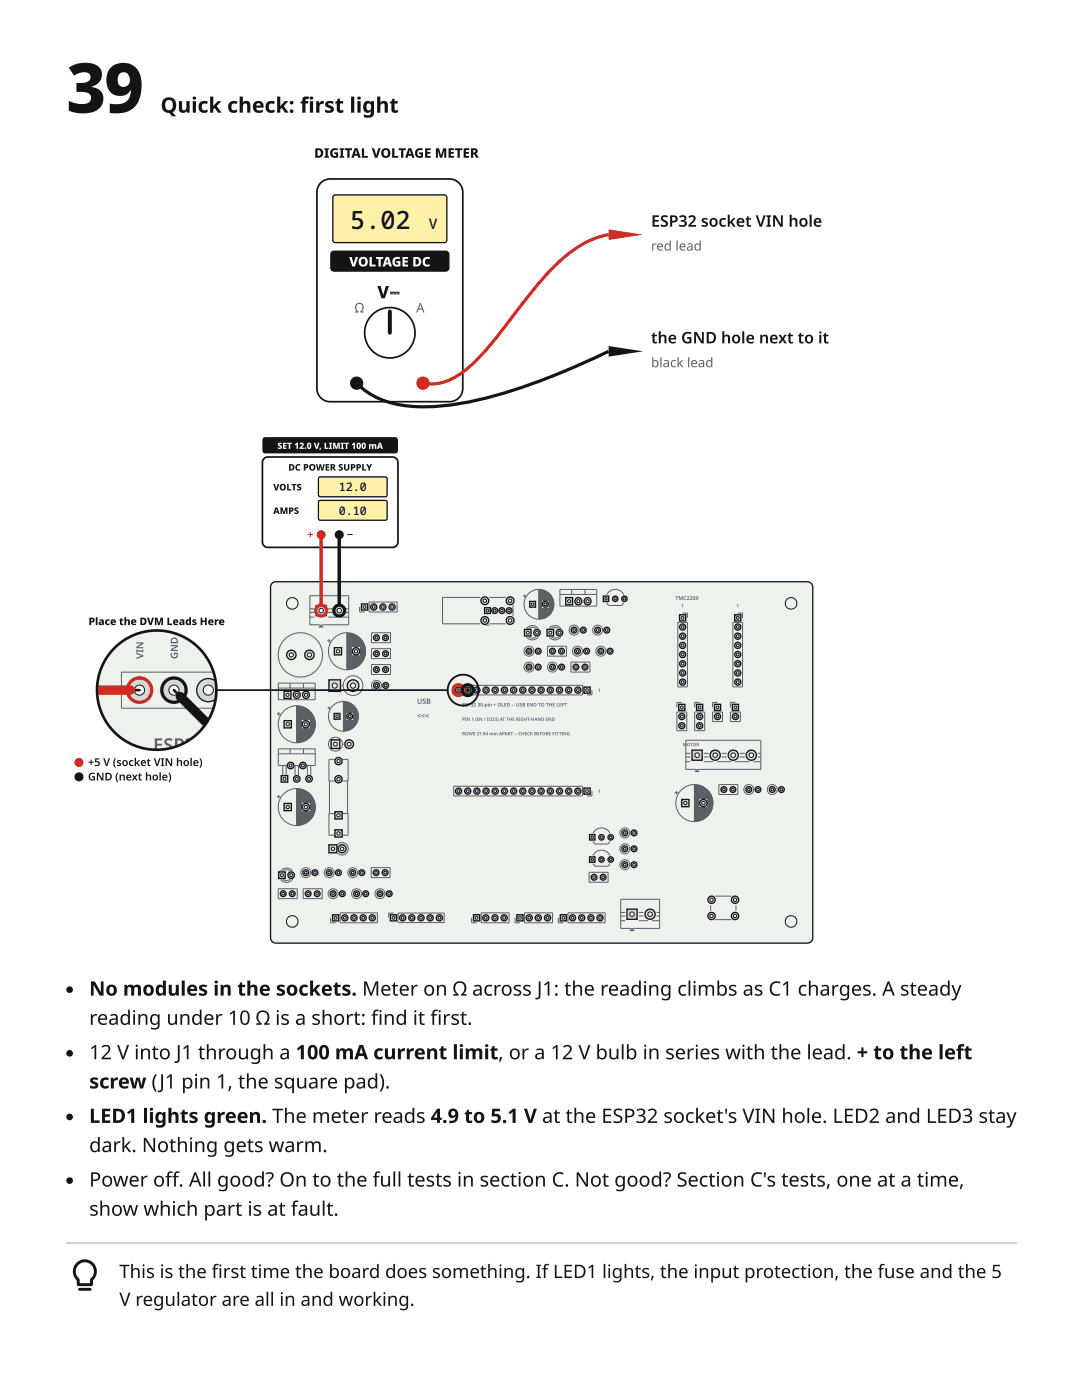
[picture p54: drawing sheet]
<svg xmlns="http://www.w3.org/2000/svg" width="216mm" height="279mm" viewBox="0 0 216 279" stroke-linecap="round" stroke-linejoin="round" font-family="sans-serif">
<defs><g id="words">
<text font-size="13.8" fill="#131416" x="13.2" y="22.5">39</text>
<text font-size="5" fill="#131416" x="69.9" y="45.8">5.02</text>
<g font-size="4.2" fill="#131416">
<text x="32" y="22.5">Quick check: frst light</text>
<text x="59.9" y="22.5">i</text>
</g>
<g font-size="4" fill="#131416">
<text x="17.8" y="198.7">No modules in the sockets. Meter on Ω across J1: the reading climbs as C1 charges. A steady</text>
<text x="17.8" y="204.5">reading under 10 Ω is a short: fnd it frst.</text>
<text x="74.1" y="204.5">i</text>
<text x="85.9" y="204.5">i</text>
<text x="17.8" y="211.4">12 V into J1 through a 100 mA current limit, or a 12 V bulb in series with the lead. + to the left</text>
<text x="17.8" y="217.2">screw (J1 pin 1, the square pad).</text>
<text x="17.8" y="224.1">LED1 lights green. The meter reads 4.9 to 5.1 V at the ESP32 socket's VIN hole. LED2 and LED3 stay</text>
<text x="17.8" y="229.9">dark. Nothing gets warm.</text>
<text x="17.8" y="236.8">Power of. All good? On to the full tests in section C. Not good? Section C's tests, one at a time,</text>
<text x="32.9" y="236.8">f</text>
<text x="17.8" y="242.6">show which part is at fault.</text>
</g>
<text font-size="3.7" fill="#5a6066" x="30.5" y="150">ESP32</text>
<g font-size="3.7" fill="#131416">
<text x="23.8" y="255.1">This is the frst time the board does something. If LED1 lights, the input protection, the fuse and the 5</text>
<text x="42.2" y="255.1">i</text>
<text x="23.8" y="260.6">V regulator are all in and working.</text>
</g>
<text font-size="3.4" fill="#131416" x="75.3" y="59.5">V⎓</text>
<g font-size="3.2" fill="#131416">
<text x="129.9" y="45.2">ESP32 socket VIN hole</text>
<text x="129.9" y="68.5">the GND hole next to it</text>
</g>
<text font-size="2.9" fill="#131416" x="85.6" y="45.8">V</text>
<text font-size="2.6" fill="#131416" x="62.7" y="31.5">DIGITAL VOLTAGE METER</text>
<text font-size="2.6" fill="#fff" x="69.7" y="53.2">VOLTAGE DC</text>
<g font-size="2.6" fill="#5a6066">
<text x="129.9" y="50">red lead</text>
<text x="70.8" y="62.4">Ω</text>
<text x="83" y="62.4">A</text>
<text x="129.9" y="73.3">black lead</text>
</g>
<g font-size="2.3" fill="#131416">
<text x="67.6" y="98.1">12.0</text>
<text x="67.6" y="102.7">0.10</text>
</g>
<text font-size="2.2" fill="#d42a22" x="61.3" y="107.4">+</text>
<g font-size="2.2" fill="#131416">
<text x="69.2" y="107.4">−</text>
<text x="17.6" y="152.9">+5 V (socket VIN hole)</text>
<text x="17.6" y="155.8">GND (next hole)</text>
</g>
<text font-size="2.1" fill="#131416" x="17.7" y="124.7">Place the DVM Leads Here</text>
<g font-size="1.9" fill="#5a6066">
<text x="28.6" y="131.5" transform="rotate(-90 28.6 131.5)">VIN</text>
<text x="35.5" y="131.5" transform="rotate(-90 35.5 131.5)">GND</text>
<text x="42.3" y="131.5" transform="rotate(-90 42.3 131.5)">IO13</text>
</g>
<g font-size="1.8" fill="#131416">
<text x="57.5" y="93.9">DC POWER SUPPLY</text>
<text x="54.5" y="97.9">VOLTS</text>
<text x="54.5" y="102.6">AMPS</text>
</g>
<text font-size="1.7" fill="#fff" x="55.4" y="89.6">SET 12.0 V, LIMIT 100 mA</text>
<g font-size="1.4" fill="#5a6066">
<text x="83.2" y="140.5">USB</text>
<text x="83.2" y="143.3">&lt;&lt;&lt;</text>
</g>
<g font-size="1" fill="#5a6066">
<text x="134.8" y="119.7">TMC2209</text>
<text x="92.2" y="141">ESP32</text>
<text x="95.3" y="141">30-pin + OLED -- USB END TO THE LEFT</text>
</g>
<g font-size=".9" fill="#5a6066">
<text x="136" y="121.2">1</text>
<text x="147" y="121.2">1</text>
<text x="92.2" y="143.9">PIN 1 (EN / IO23) AT THE RIGHT-HAND END</text>
<text x="119.3" y="138.1">1</text>
<text x="92.2" y="146.7">ROWS 27.94 mm APART -- CHECK BEFORE FITTING</text>
<text x="136.2" y="148.9">M</text>
<text x="137" y="148.9">OTOR</text>
<text x="119.3" y="158.2">1</text>
</g>
</g></defs>
<path d="M64 36.5l.9-.6 1-.2h23.8a2.65 2.65 0 0 1 2.6 2.7v39.1a2.65 2.65 0 0 1-2.6 2.7h-23.8a2.65 2.65 0 0 1-2.7-2.7v-39.1l.2-1z" fill="none" stroke="#131416" stroke-width=".34"/>
<path d="M66.6 39l.3-.1h21.7a.53 .53 0 0 1 .6 .5v8.5a.53 .53 0 0 1-.6 .5h-21.7a.53 .53 0 0 1-.5-.5v-8.5z" fill="#fff1a8"/>
<path d="M66.6 39l.3-.1h21.7a.53 .53 0 0 1 .6 .5v8.5a.53 .53 0 0 1-.6 .5h-21.7a.53 .53 0 0 1-.5-.5v-8.5z" fill="none" stroke="#131416" stroke-width=".26"/>
<path d="M66.1 50.2l.6-.2h22.2a.79 .79 0 0 1 .8 .8v2.6a.79 .79 0 0 1-.8 .8h-22.2a.79 .79 0 0 1-.8-.8v-2.6z" fill="#131416"/>
<circle cx="77.8" cy="66.4" r="5" fill="none" stroke="#131416" stroke-width=".34"/>
<path d="M77.8 62.2v4.2" fill="none" stroke="#131416" stroke-width=".79"/>
<circle cx="71.2" cy="76.5" r="1.32" fill="#131416"/>
<circle cx="84.4" cy="76.5" r="1.32" fill="#d42a22"/>
<path d="M121.4 46.8a20.4 20.4 0 0 0-10.6 6.1 153.7 153.7 0 0 0-11.7 14.3 31.3 31.3 0 0 1-8.5 8.2 9 9 0 0 1-6.2 1.1" fill="none" stroke="#d42a22" stroke-width=".64" stroke-linecap="butt"/>
<path d="M121.4 70.1a127.6 127.6 0 0 1-27.3 10 36.4 36.4 0 0 1-16.1 .3 14.5 14.5 0 0 1-6.8-3.9" fill="none" stroke="#131416" stroke-width=".64" stroke-linecap="butt"/>
<path d="M121.4 45.8l6.9 1-6.9 1.1z" fill="#d42a22"/>
<path d="M121.4 69.1l6.9 1-6.9 1.1z" fill="#131416"/>
<path d="M54.3 116.4l.8-.3h106a1.08 1.08 0 0 1 1.1 1.1v69.9a1.08 1.08 0 0 1-1.1 1.1h-106a1.08 1.08 0 0 1-1.1-1.1v-69.9z" fill="#eef2ec"/>
<path d="M54.3 116.4l.8-.3h106a1.08 1.08 0 0 1 1.1 1.1v69.9a1.08 1.08 0 0 1-1.1 1.1h-106a1.08 1.08 0 0 1-1.1-1.1v-69.9z" fill="none" stroke="#131416" stroke-width=".26"/>
<path d="M123.9 182.1h.9M123.9 182.8h.9M123.9 183.7h.9M125.9 185.3h-2v-5.8h7.7v5.8h-5.3M126.1 185.3l.3 .4h-.6zM127.5 182.1h.9M127.5 182.8h.9M127.5 183.7h1.8M130.1 183.7h1.5M131 182.1h.6M131 182.8h.6" fill="none" stroke="#5a6066" stroke-width=".2"/>
<path d="M125.1 181.4h2v2.1h-2z" fill="#d5d8da"/>
<path d="M125.1 181.4h2v2.1h-2z" fill="none" stroke="#131416" stroke-width=".26"/>
<circle cx="126.1" cy="182.5" r=".45" fill="#fff"/>
<circle cx="126.1" cy="182.5" r=".45" fill="none" stroke="#131416" stroke-width=".2"/>
<circle cx="129.7" cy="182.4" r="1.01" fill="#d5d8da"/>
<circle cx="129.7" cy="182.4" r="1.01" fill="none" stroke="#131416" stroke-width=".26"/>
<circle cx="129.7" cy="182.5" r=".45" fill="#fff"/>
<circle cx="129.7" cy="182.5" r=".45" fill="none" stroke="#131416" stroke-width=".2"/>
<g fill="none" stroke="#5a6066" stroke-width=".2">
<path d="M136.8 150.4h.9M136.8 151.1h.9M136.8 152h.9M138.9 153.5h-2.1v-5.8h15v5.8h-12.5M139.1 153.5l.3 .5h-.6zM140.5 150.4h.9M140.5 151.1h.9M140.5 152h1.8M143.1 152h2.8M144 150.4h1M144 151.1h1M146.7 152h2.8"/>
<path d="M147.6 150.4h1M147.6 151.1h1M150.3 152h1.5M151.2 150.4h.6M151.2 151.1h.6"/>
</g>
<path d="M138.1 149.7h2v2h-2z" fill="#d5d8da"/>
<path d="M138.1 149.7h2v2h-2z" fill="none" stroke="#131416" stroke-width=".26"/>
<circle cx="139.1" cy="150.7" r=".45" fill="#fff"/>
<circle cx="139.1" cy="150.7" r=".45" fill="none" stroke="#131416" stroke-width=".2"/>
<circle cx="142.7" cy="150.7" r="1.01" fill="#d5d8da"/>
<circle cx="142.7" cy="150.7" r="1.01" fill="none" stroke="#131416" stroke-width=".26"/>
<circle cx="142.7" cy="150.7" r=".45" fill="#fff"/>
<circle cx="142.7" cy="150.7" r=".45" fill="none" stroke="#131416" stroke-width=".2"/>
<circle cx="146.3" cy="150.7" r="1.01" fill="#d5d8da"/>
<circle cx="146.3" cy="150.7" r="1.01" fill="none" stroke="#131416" stroke-width=".26"/>
<circle cx="146.3" cy="150.7" r=".45" fill="#fff"/>
<circle cx="146.3" cy="150.7" r=".45" fill="none" stroke="#131416" stroke-width=".2"/>
<circle cx="149.9" cy="150.7" r="1.01" fill="#d5d8da"/>
<circle cx="149.9" cy="150.7" r="1.01" fill="none" stroke="#131416" stroke-width=".26"/>
<circle cx="149.9" cy="150.7" r=".45" fill="#fff"/>
<circle cx="149.9" cy="150.7" r=".45" fill="none" stroke="#131416" stroke-width=".2"/>
<g fill="none" stroke="#5a6066" stroke-width=".2">
<path d="M67.5 178.4h.1"/>
<circle cx="66.5" cy="178.4" r=".99"/>
</g>
<circle cx="66.5" cy="178.4" r=".58" fill="#d5d8da"/>
<circle cx="66.5" cy="178.4" r=".58" fill="none" stroke="#131416" stroke-width=".26"/>
<circle cx="66.5" cy="178.4" r=".25" fill="#fff"/>
<circle cx="66.5" cy="178.4" r=".25" fill="none" stroke="#131416" stroke-width=".2"/>
<circle cx="68.3" cy="178.4" r=".58" fill="#d5d8da"/>
<circle cx="68.3" cy="178.4" r=".58" fill="none" stroke="#131416" stroke-width=".26"/>
<circle cx="68.3" cy="178.4" r=".25" fill="#fff"/>
<circle cx="68.3" cy="178.4" r=".25" fill="none" stroke="#131416" stroke-width=".2"/>
<path d="M118.3 166.3a1.87 1.87 0 0 1 1.7-1.1 1.87 1.87 0 0 1 1.7 1.1M118.3 167.9l.4 .5h2.6l.4-.5" fill="none" stroke="#5a6066" stroke-width=".2"/>
<path d="M117.6 166.6h1.1v1h-1.1z" fill="#d5d8da"/>
<path d="M117.6 166.6h1.1v1h-1.1z" fill="none" stroke="#131416" stroke-width=".26"/>
<circle cx="118.2" cy="167.1" r=".23" fill="#fff"/>
<circle cx="118.2" cy="167.1" r=".23" fill="none" stroke="#131416" stroke-width=".2"/>
<circle cx="120" cy="167.1" r=".54" fill="#d5d8da"/>
<circle cx="120" cy="167.1" r=".54" fill="none" stroke="#131416" stroke-width=".26"/>
<circle cx="120" cy="167.1" r=".23" fill="#fff"/>
<circle cx="120" cy="167.1" r=".23" fill="none" stroke="#131416" stroke-width=".2"/>
<circle cx="121.9" cy="167.1" r=".54" fill="#d5d8da"/>
<circle cx="121.9" cy="167.1" r=".54" fill="none" stroke="#131416" stroke-width=".26"/>
<circle cx="121.9" cy="167.1" r=".23" fill="#fff"/>
<circle cx="121.9" cy="167.1" r=".23" fill="none" stroke="#131416" stroke-width=".2"/>
<g fill="none" stroke="#5a6066" stroke-width=".2">
<path d="M71.4 174.2h.1"/>
<circle cx="70.4" cy="174.2" r=".99"/>
</g>
<circle cx="70.4" cy="174.2" r=".58" fill="#d5d8da"/>
<circle cx="70.4" cy="174.2" r=".58" fill="none" stroke="#131416" stroke-width=".26"/>
<circle cx="70.4" cy="174.2" r=".25" fill="#fff"/>
<circle cx="70.4" cy="174.2" r=".25" fill="none" stroke="#131416" stroke-width=".2"/>
<circle cx="72.2" cy="174.2" r=".58" fill="#d5d8da"/>
<circle cx="72.2" cy="174.2" r=".58" fill="none" stroke="#131416" stroke-width=".26"/>
<circle cx="72.2" cy="174.2" r=".25" fill="#fff"/>
<circle cx="72.2" cy="174.2" r=".25" fill="none" stroke="#131416" stroke-width=".2"/>
<path d="M90.5 136.8h25.7v1.9h-25.7zM118.1 137.7v1h-1" fill="none" stroke="#5a6066" stroke-width=".2"/>
<path d="M116.5 137.1h1.2v1.2h-1.2z" fill="#d5d8da"/>
<path d="M116.5 137.1h1.2v1.2h-1.2z" fill="none" stroke="#131416" stroke-width=".26"/>
<circle cx="117.1" cy="137.7" r=".27" fill="#fff"/>
<circle cx="117.1" cy="137.7" r=".27" fill="none" stroke="#131416" stroke-width=".2"/>
<circle cx="115.3" cy="137.7" r=".61" fill="#d5d8da"/>
<circle cx="115.3" cy="137.7" r=".61" fill="none" stroke="#131416" stroke-width=".26"/>
<circle cx="115.3" cy="137.7" r=".27" fill="#fff"/>
<circle cx="115.3" cy="137.7" r=".27" fill="none" stroke="#131416" stroke-width=".2"/>
<circle cx="113.5" cy="137.7" r=".61" fill="#d5d8da"/>
<circle cx="113.5" cy="137.7" r=".61" fill="none" stroke="#131416" stroke-width=".26"/>
<circle cx="113.5" cy="137.7" r=".27" fill="#fff"/>
<circle cx="113.5" cy="137.7" r=".27" fill="none" stroke="#131416" stroke-width=".2"/>
<circle cx="111.7" cy="137.7" r=".61" fill="#d5d8da"/>
<circle cx="111.7" cy="137.7" r=".61" fill="none" stroke="#131416" stroke-width=".26"/>
<circle cx="111.7" cy="137.7" r=".27" fill="#fff"/>
<circle cx="111.7" cy="137.7" r=".27" fill="none" stroke="#131416" stroke-width=".2"/>
<circle cx="109.8" cy="137.7" r=".61" fill="#d5d8da"/>
<circle cx="109.8" cy="137.7" r=".61" fill="none" stroke="#131416" stroke-width=".26"/>
<circle cx="109.8" cy="137.7" r=".27" fill="#fff"/>
<circle cx="109.8" cy="137.7" r=".27" fill="none" stroke="#131416" stroke-width=".2"/>
<circle cx="108" cy="137.7" r=".61" fill="#d5d8da"/>
<circle cx="108" cy="137.7" r=".61" fill="none" stroke="#131416" stroke-width=".26"/>
<circle cx="108" cy="137.7" r=".27" fill="#fff"/>
<circle cx="108" cy="137.7" r=".27" fill="none" stroke="#131416" stroke-width=".2"/>
<circle cx="106.2" cy="137.7" r=".61" fill="#d5d8da"/>
<circle cx="106.2" cy="137.7" r=".61" fill="none" stroke="#131416" stroke-width=".26"/>
<circle cx="106.2" cy="137.7" r=".27" fill="#fff"/>
<circle cx="106.2" cy="137.7" r=".27" fill="none" stroke="#131416" stroke-width=".2"/>
<circle cx="104.3" cy="137.7" r=".61" fill="#d5d8da"/>
<circle cx="104.3" cy="137.7" r=".61" fill="none" stroke="#131416" stroke-width=".26"/>
<circle cx="104.3" cy="137.7" r=".27" fill="#fff"/>
<circle cx="104.3" cy="137.7" r=".27" fill="none" stroke="#131416" stroke-width=".2"/>
<circle cx="102.5" cy="137.7" r=".61" fill="#d5d8da"/>
<circle cx="102.5" cy="137.7" r=".61" fill="none" stroke="#131416" stroke-width=".26"/>
<circle cx="102.5" cy="137.7" r=".27" fill="#fff"/>
<circle cx="102.5" cy="137.7" r=".27" fill="none" stroke="#131416" stroke-width=".2"/>
<circle cx="100.7" cy="137.7" r=".61" fill="#d5d8da"/>
<circle cx="100.7" cy="137.7" r=".61" fill="none" stroke="#131416" stroke-width=".26"/>
<circle cx="100.7" cy="137.7" r=".27" fill="#fff"/>
<circle cx="100.7" cy="137.7" r=".27" fill="none" stroke="#131416" stroke-width=".2"/>
<circle cx="98.8" cy="137.7" r=".61" fill="#d5d8da"/>
<circle cx="98.8" cy="137.7" r=".61" fill="none" stroke="#131416" stroke-width=".26"/>
<circle cx="98.8" cy="137.7" r=".27" fill="#fff"/>
<circle cx="98.8" cy="137.7" r=".27" fill="none" stroke="#131416" stroke-width=".2"/>
<circle cx="97" cy="137.7" r=".61" fill="#d5d8da"/>
<circle cx="97" cy="137.7" r=".61" fill="none" stroke="#131416" stroke-width=".26"/>
<circle cx="97" cy="137.7" r=".27" fill="#fff"/>
<circle cx="97" cy="137.7" r=".27" fill="none" stroke="#131416" stroke-width=".2"/>
<circle cx="95.2" cy="137.7" r=".61" fill="#d5d8da"/>
<circle cx="95.2" cy="137.7" r=".61" fill="none" stroke="#131416" stroke-width=".26"/>
<circle cx="95.2" cy="137.7" r=".27" fill="#fff"/>
<circle cx="95.2" cy="137.7" r=".27" fill="none" stroke="#131416" stroke-width=".2"/>
<circle cx="93.3" cy="137.7" r=".61" fill="#d5d8da"/>
<circle cx="93.3" cy="137.7" r=".61" fill="none" stroke="#131416" stroke-width=".26"/>
<circle cx="93.3" cy="137.7" r=".27" fill="#fff"/>
<circle cx="93.3" cy="137.7" r=".27" fill="none" stroke="#131416" stroke-width=".2"/>
<circle cx="91.5" cy="137.7" r=".61" fill="#d5d8da"/>
<circle cx="91.5" cy="137.7" r=".61" fill="none" stroke="#131416" stroke-width=".26"/>
<circle cx="91.5" cy="137.7" r=".27" fill="#fff"/>
<circle cx="91.5" cy="137.7" r=".27" fill="none" stroke="#131416" stroke-width=".2"/>
<g fill="none" stroke="#5a6066" stroke-width=".2">
<path d="M111.2 133.1h.1"/>
<circle cx="110.2" cy="133.1" r=".99"/>
</g>
<circle cx="110.2" cy="133.1" r=".58" fill="#d5d8da"/>
<circle cx="110.2" cy="133.1" r=".58" fill="none" stroke="#131416" stroke-width=".26"/>
<circle cx="110.2" cy="133.1" r=".25" fill="#fff"/>
<circle cx="110.2" cy="133.1" r=".25" fill="none" stroke="#131416" stroke-width=".2"/>
<circle cx="112.1" cy="133.1" r=".58" fill="#d5d8da"/>
<circle cx="112.1" cy="133.1" r=".58" fill="none" stroke="#131416" stroke-width=".26"/>
<circle cx="112.1" cy="133.1" r=".25" fill="#fff"/>
<circle cx="112.1" cy="133.1" r=".25" fill="none" stroke="#131416" stroke-width=".2"/>
<path d="M56 173.9a1.38 1.38 0 0 1 2.4 0M56 175.5a1.38 1.38 0 0 0 2.4 0M56.4 173.9a1.07 1.07 0 0 1 1.5 0M56.4 175.5a1.11 1.11 0 0 0 1.5 0" fill="none" stroke="#5a6066" stroke-width=".2"/>
<path d="M55.6 174h1.3v1.3h-1.3z" fill="#d5d8da"/>
<path d="M55.6 174h1.3v1.3h-1.3z" fill="none" stroke="#131416" stroke-width=".26"/>
<circle cx="56.3" cy="174.7" r=".29" fill="#fff"/>
<circle cx="56.3" cy="174.7" r=".29" fill="none" stroke="#131416" stroke-width=".2"/>
<circle cx="58.1" cy="174.7" r=".65" fill="#d5d8da"/>
<circle cx="58.1" cy="174.7" r=".65" fill="none" stroke="#131416" stroke-width=".26"/>
<circle cx="58.1" cy="174.7" r=".29" fill="#fff"/>
<circle cx="58.1" cy="174.7" r=".29" fill="none" stroke="#131416" stroke-width=".2"/>
<g fill="none" stroke="#5a6066" stroke-width=".2">
<path d="M125.7 172.6h.1"/>
<circle cx="124.7" cy="172.6" r=".99"/>
</g>
<circle cx="124.7" cy="172.6" r=".58" fill="#d5d8da"/>
<circle cx="124.7" cy="172.6" r=".58" fill="none" stroke="#131416" stroke-width=".26"/>
<circle cx="124.7" cy="172.6" r=".25" fill="#fff"/>
<circle cx="124.7" cy="172.6" r=".25" fill="none" stroke="#131416" stroke-width=".2"/>
<circle cx="126.5" cy="172.6" r=".58" fill="#d5d8da"/>
<circle cx="126.5" cy="172.6" r=".58" fill="none" stroke="#131416" stroke-width=".26"/>
<circle cx="126.5" cy="172.6" r=".25" fill="#fff"/>
<circle cx="126.5" cy="172.6" r=".25" fill="none" stroke="#131416" stroke-width=".2"/>
<g fill="none" stroke="#5a6066" stroke-width=".2">
<path d="M106.5 130h.1"/>
<circle cx="105.6" cy="130" r=".99"/>
</g>
<circle cx="105.6" cy="130" r=".58" fill="#d5d8da"/>
<circle cx="105.6" cy="130" r=".58" fill="none" stroke="#131416" stroke-width=".26"/>
<circle cx="105.6" cy="130" r=".25" fill="#fff"/>
<circle cx="105.6" cy="130" r=".25" fill="none" stroke="#131416" stroke-width=".2"/>
<circle cx="107.4" cy="130" r=".58" fill="#d5d8da"/>
<circle cx="107.4" cy="130" r=".58" fill="none" stroke="#131416" stroke-width=".26"/>
<circle cx="107.4" cy="130" r=".25" fill="#fff"/>
<circle cx="107.4" cy="130" r=".25" fill="none" stroke="#131416" stroke-width=".2"/>
<path d="M111.7 117.6h7.4v3.4h-7.4zM111.7 118.6h7.4M114.1 117.6v1M116.7 117.6v1" fill="none" stroke="#5a6066" stroke-width=".2"/>
<path d="M112.9 119.3h1.3v1.4h-1.3z" fill="#d5d8da"/>
<path d="M112.9 119.3h1.3v1.4h-1.3z" fill="none" stroke="#131416" stroke-width=".26"/>
<circle cx="113.6" cy="120" r=".31" fill="#fff"/>
<circle cx="113.6" cy="120" r=".31" fill="none" stroke="#131416" stroke-width=".2"/>
<circle cx="115.4" cy="120" r=".7" fill="#d5d8da"/>
<circle cx="115.4" cy="120" r=".7" fill="none" stroke="#131416" stroke-width=".26"/>
<circle cx="115.4" cy="120" r=".31" fill="#fff"/>
<circle cx="115.4" cy="120" r=".31" fill="none" stroke="#131416" stroke-width=".2"/>
<circle cx="117.2" cy="120" r=".7" fill="#d5d8da"/>
<circle cx="117.2" cy="120" r=".7" fill="none" stroke="#131416" stroke-width=".26"/>
<circle cx="117.2" cy="120" r=".31" fill="#fff"/>
<circle cx="117.2" cy="120" r=".31" fill="none" stroke="#131416" stroke-width=".2"/>
<path d="M109.3 129h3.7v2h-3.7z" fill="none" stroke="#5a6066" stroke-width=".2"/>
<circle cx="110.2" cy="130" r=".58" fill="#d5d8da"/>
<circle cx="110.2" cy="130" r=".58" fill="none" stroke="#131416" stroke-width=".26"/>
<circle cx="110.2" cy="130" r=".25" fill="#fff"/>
<circle cx="110.2" cy="130" r=".25" fill="none" stroke="#131416" stroke-width=".2"/>
<circle cx="112" cy="130" r=".58" fill="#d5d8da"/>
<circle cx="112" cy="130" r=".58" fill="none" stroke="#131416" stroke-width=".26"/>
<circle cx="112" cy="130" r=".25" fill="#fff"/>
<circle cx="112" cy="130" r=".25" fill="none" stroke="#131416" stroke-width=".2"/>
<path d="M65.7 155.9v6.5M66.8 151.5h-1.2v4.4h1.2M68.3 151.5h1.2v4.4h-1.2M69.3 155.9v6.5M66.8 162.4h-1.2v4.3h1.2M68.3 162.4h1.2v4.3h-1.2" fill="none" stroke="#5a6066" stroke-width=".2"/>
<path d="M66.8 165.6h1.5v1.5h-1.5z" fill="#d5d8da"/>
<path d="M66.8 165.6h1.5v1.5h-1.5z" fill="none" stroke="#131416" stroke-width=".26"/>
<circle cx="67.5" cy="166.3" r=".32" fill="#fff"/>
<circle cx="67.5" cy="166.3" r=".32" fill="none" stroke="#131416" stroke-width=".2"/>
<path d="M66.8 162h1.5v1.4h-1.5z" fill="#d5d8da"/>
<path d="M66.8 162h1.5v1.4h-1.5z" fill="none" stroke="#131416" stroke-width=".26"/>
<circle cx="67.5" cy="162.7" r=".32" fill="#fff"/>
<circle cx="67.5" cy="162.7" r=".32" fill="none" stroke="#131416" stroke-width=".2"/>
<circle cx="67.5" cy="155.5" r=".72" fill="#d5d8da"/>
<circle cx="67.5" cy="155.5" r=".72" fill="none" stroke="#131416" stroke-width=".26"/>
<circle cx="67.5" cy="155.5" r=".32" fill="#fff"/>
<circle cx="67.5" cy="155.5" r=".32" fill="none" stroke="#131416" stroke-width=".2"/>
<circle cx="67.5" cy="151.9" r=".72" fill="#d5d8da"/>
<circle cx="67.5" cy="151.9" r=".72" fill="none" stroke="#131416" stroke-width=".26"/>
<circle cx="67.5" cy="151.9" r=".32" fill="#fff"/>
<circle cx="67.5" cy="151.9" r=".32" fill="none" stroke="#131416" stroke-width=".2"/>
<path d="M71.7 121.1v1h1M73.7 120.1h5.5v2h-5.5z" fill="none" stroke="#5a6066" stroke-width=".2"/>
<path d="M72.1 120.5h1.3v1.3h-1.3z" fill="#d5d8da"/>
<path d="M72.1 120.5h1.3v1.3h-1.3z" fill="none" stroke="#131416" stroke-width=".26"/>
<circle cx="72.7" cy="121.1" r=".27" fill="#fff"/>
<circle cx="72.7" cy="121.1" r=".27" fill="none" stroke="#131416" stroke-width=".2"/>
<circle cx="74.6" cy="121.1" r=".61" fill="#d5d8da"/>
<circle cx="74.6" cy="121.1" r=".61" fill="none" stroke="#131416" stroke-width=".26"/>
<circle cx="74.6" cy="121.1" r=".27" fill="#fff"/>
<circle cx="74.6" cy="121.1" r=".27" fill="none" stroke="#131416" stroke-width=".2"/>
<circle cx="76.4" cy="121.1" r=".61" fill="#d5d8da"/>
<circle cx="76.4" cy="121.1" r=".61" fill="none" stroke="#131416" stroke-width=".26"/>
<circle cx="76.4" cy="121.1" r=".27" fill="#fff"/>
<circle cx="76.4" cy="121.1" r=".27" fill="none" stroke="#131416" stroke-width=".2"/>
<circle cx="78.2" cy="121.1" r=".61" fill="#d5d8da"/>
<circle cx="78.2" cy="121.1" r=".61" fill="none" stroke="#131416" stroke-width=".26"/>
<circle cx="78.2" cy="121.1" r=".27" fill="#fff"/>
<circle cx="78.2" cy="121.1" r=".27" fill="none" stroke="#131416" stroke-width=".2"/>
<path d="M90.5 156.9h25.7v1.9h-25.7zM118.1 157.9v.9h-1" fill="none" stroke="#5a6066" stroke-width=".2"/>
<path d="M116.5 157.3h1.2v1.2h-1.2z" fill="#d5d8da"/>
<path d="M116.5 157.3h1.2v1.2h-1.2z" fill="none" stroke="#131416" stroke-width=".26"/>
<circle cx="117.1" cy="157.9" r=".27" fill="#fff"/>
<circle cx="117.1" cy="157.9" r=".27" fill="none" stroke="#131416" stroke-width=".2"/>
<circle cx="115.3" cy="157.9" r=".61" fill="#d5d8da"/>
<circle cx="115.3" cy="157.9" r=".61" fill="none" stroke="#131416" stroke-width=".26"/>
<circle cx="115.3" cy="157.9" r=".27" fill="#fff"/>
<circle cx="115.3" cy="157.9" r=".27" fill="none" stroke="#131416" stroke-width=".2"/>
<circle cx="113.5" cy="157.9" r=".61" fill="#d5d8da"/>
<circle cx="113.5" cy="157.9" r=".61" fill="none" stroke="#131416" stroke-width=".26"/>
<circle cx="113.5" cy="157.9" r=".27" fill="#fff"/>
<circle cx="113.5" cy="157.9" r=".27" fill="none" stroke="#131416" stroke-width=".2"/>
<circle cx="111.7" cy="157.9" r=".61" fill="#d5d8da"/>
<circle cx="111.7" cy="157.9" r=".61" fill="none" stroke="#131416" stroke-width=".26"/>
<circle cx="111.7" cy="157.9" r=".27" fill="#fff"/>
<circle cx="111.7" cy="157.9" r=".27" fill="none" stroke="#131416" stroke-width=".2"/>
<circle cx="109.8" cy="157.9" r=".61" fill="#d5d8da"/>
<circle cx="109.8" cy="157.9" r=".61" fill="none" stroke="#131416" stroke-width=".26"/>
<circle cx="109.8" cy="157.9" r=".27" fill="#fff"/>
<circle cx="109.8" cy="157.9" r=".27" fill="none" stroke="#131416" stroke-width=".2"/>
<circle cx="108" cy="157.9" r=".61" fill="#d5d8da"/>
<circle cx="108" cy="157.9" r=".61" fill="none" stroke="#131416" stroke-width=".26"/>
<circle cx="108" cy="157.9" r=".27" fill="#fff"/>
<circle cx="108" cy="157.9" r=".27" fill="none" stroke="#131416" stroke-width=".2"/>
<circle cx="106.2" cy="157.9" r=".61" fill="#d5d8da"/>
<circle cx="106.2" cy="157.9" r=".61" fill="none" stroke="#131416" stroke-width=".26"/>
<circle cx="106.2" cy="157.9" r=".27" fill="#fff"/>
<circle cx="106.2" cy="157.9" r=".27" fill="none" stroke="#131416" stroke-width=".2"/>
<circle cx="104.3" cy="157.9" r=".61" fill="#d5d8da"/>
<circle cx="104.3" cy="157.9" r=".61" fill="none" stroke="#131416" stroke-width=".26"/>
<circle cx="104.3" cy="157.9" r=".27" fill="#fff"/>
<circle cx="104.3" cy="157.9" r=".27" fill="none" stroke="#131416" stroke-width=".2"/>
<circle cx="102.5" cy="157.9" r=".61" fill="#d5d8da"/>
<circle cx="102.5" cy="157.9" r=".61" fill="none" stroke="#131416" stroke-width=".26"/>
<circle cx="102.5" cy="157.9" r=".27" fill="#fff"/>
<circle cx="102.5" cy="157.9" r=".27" fill="none" stroke="#131416" stroke-width=".2"/>
<circle cx="100.7" cy="157.9" r=".61" fill="#d5d8da"/>
<circle cx="100.7" cy="157.9" r=".61" fill="none" stroke="#131416" stroke-width=".26"/>
<circle cx="100.7" cy="157.9" r=".27" fill="#fff"/>
<circle cx="100.7" cy="157.9" r=".27" fill="none" stroke="#131416" stroke-width=".2"/>
<circle cx="98.8" cy="157.9" r=".61" fill="#d5d8da"/>
<circle cx="98.8" cy="157.9" r=".61" fill="none" stroke="#131416" stroke-width=".26"/>
<circle cx="98.8" cy="157.9" r=".27" fill="#fff"/>
<circle cx="98.8" cy="157.9" r=".27" fill="none" stroke="#131416" stroke-width=".2"/>
<circle cx="97" cy="157.9" r=".61" fill="#d5d8da"/>
<circle cx="97" cy="157.9" r=".61" fill="none" stroke="#131416" stroke-width=".26"/>
<circle cx="97" cy="157.9" r=".27" fill="#fff"/>
<circle cx="97" cy="157.9" r=".27" fill="none" stroke="#131416" stroke-width=".2"/>
<circle cx="95.2" cy="157.9" r=".61" fill="#d5d8da"/>
<circle cx="95.2" cy="157.9" r=".61" fill="none" stroke="#131416" stroke-width=".26"/>
<circle cx="95.2" cy="157.9" r=".27" fill="#fff"/>
<circle cx="95.2" cy="157.9" r=".27" fill="none" stroke="#131416" stroke-width=".2"/>
<circle cx="93.3" cy="157.9" r=".61" fill="#d5d8da"/>
<circle cx="93.3" cy="157.9" r=".61" fill="none" stroke="#131416" stroke-width=".26"/>
<circle cx="93.3" cy="157.9" r=".27" fill="#fff"/>
<circle cx="93.3" cy="157.9" r=".27" fill="none" stroke="#131416" stroke-width=".2"/>
<circle cx="91.5" cy="157.9" r=".61" fill="#d5d8da"/>
<circle cx="91.5" cy="157.9" r=".61" fill="none" stroke="#131416" stroke-width=".26"/>
<circle cx="91.5" cy="157.9" r=".27" fill="#fff"/>
<circle cx="91.5" cy="157.9" r=".27" fill="none" stroke="#131416" stroke-width=".2"/>
<g fill="none" stroke="#5a6066" stroke-width=".2">
<path d="M68.2 136.8h.3"/>
<circle cx="70.4" cy="136.8" r="1.97"/>
</g>
<path d="M65.6 135.7h2.3v2.3h-2.3z" fill="#d5d8da"/>
<path d="M65.6 135.7h2.3v2.3h-2.3z" fill="none" stroke="#131416" stroke-width=".26"/>
<circle cx="66.8" cy="136.8" r=".5" fill="#fff"/>
<circle cx="66.8" cy="136.8" r=".5" fill="none" stroke="#131416" stroke-width=".2"/>
<circle cx="70.4" cy="136.8" r="1.15" fill="#d5d8da"/>
<circle cx="70.4" cy="136.8" r="1.15" fill="none" stroke="#131416" stroke-width=".26"/>
<circle cx="70.4" cy="136.8" r=".5" fill="#fff"/>
<circle cx="70.4" cy="136.8" r=".5" fill="none" stroke="#131416" stroke-width=".2"/>
<circle cx="59.9" cy="130.7" r="4.4" fill="none" stroke="#5a6066" stroke-width=".2"/>
<circle cx="58.1" cy="130.7" r=".94" fill="#d5d8da"/>
<circle cx="58.1" cy="130.7" r=".94" fill="none" stroke="#131416" stroke-width=".26"/>
<circle cx="58.1" cy="130.7" r=".41" fill="#fff"/>
<circle cx="58.1" cy="130.7" r=".41" fill="none" stroke="#131416" stroke-width=".2"/>
<circle cx="61.7" cy="130.7" r=".94" fill="#d5d8da"/>
<circle cx="61.7" cy="130.7" r=".94" fill="none" stroke="#131416" stroke-width=".26"/>
<circle cx="61.7" cy="130.7" r=".41" fill="#fff"/>
<circle cx="61.7" cy="130.7" r=".41" fill="none" stroke="#131416" stroke-width=".2"/>
<path d="M67.3 168.5a1.27 1.27 0 0 1 1.9 0 1.27 1.27 0 0 1 0 1.8 1.27 1.27 0 0 1-1.9 0" fill="none" stroke="#5a6066" stroke-width=".2"/>
<path d="M65.6 168.6h1.6v1.6h-1.6z" fill="#d5d8da"/>
<path d="M65.6 168.6h1.6v1.6h-1.6z" fill="none" stroke="#131416" stroke-width=".26"/>
<circle cx="66.4" cy="169.4" r=".34" fill="#fff"/>
<circle cx="66.4" cy="169.4" r=".34" fill="none" stroke="#131416" stroke-width=".2"/>
<circle cx="68.3" cy="169.4" r=".79" fill="#d5d8da"/>
<circle cx="68.3" cy="169.4" r=".79" fill="none" stroke="#131416" stroke-width=".26"/>
<circle cx="68.3" cy="169.4" r=".34" fill="#fff"/>
<circle cx="68.3" cy="169.4" r=".34" fill="none" stroke="#131416" stroke-width=".2"/>
<path d="M95.8 119.2h-7.5v5.3h7.5M97.6 119.2h3.3M96.9 124.8h.7M97.6 124.5h3.3M102.4 120.8v2.1" fill="none" stroke="#5a6066" stroke-width=".2"/>
<path d="M96.7 121.3h1.1v1.1h-1.1z" fill="#d5d8da"/>
<path d="M96.7 121.3h1.1v1.1h-1.1z" fill="none" stroke="#131416" stroke-width=".26"/>
<circle cx="97.3" cy="121.9" r=".25" fill="#fff"/>
<circle cx="97.3" cy="121.9" r=".25" fill="none" stroke="#131416" stroke-width=".2"/>
<circle cx="98.7" cy="121.9" r=".58" fill="#d5d8da"/>
<circle cx="98.7" cy="121.9" r=".58" fill="none" stroke="#131416" stroke-width=".26"/>
<circle cx="98.7" cy="121.9" r=".25" fill="#fff"/>
<circle cx="98.7" cy="121.9" r=".25" fill="none" stroke="#131416" stroke-width=".2"/>
<circle cx="100.1" cy="121.9" r=".58" fill="#d5d8da"/>
<circle cx="100.1" cy="121.9" r=".58" fill="none" stroke="#131416" stroke-width=".26"/>
<circle cx="100.1" cy="121.9" r=".25" fill="#fff"/>
<circle cx="100.1" cy="121.9" r=".25" fill="none" stroke="#131416" stroke-width=".2"/>
<circle cx="101.6" cy="121.9" r=".58" fill="#d5d8da"/>
<circle cx="101.6" cy="121.9" r=".58" fill="none" stroke="#131416" stroke-width=".26"/>
<circle cx="101.6" cy="121.9" r=".25" fill="#fff"/>
<circle cx="101.6" cy="121.9" r=".25" fill="none" stroke="#131416" stroke-width=".2"/>
<circle cx="96.7" cy="119.9" r=".78" fill="#d5d8da"/>
<circle cx="96.7" cy="119.9" r=".78" fill="none" stroke="#131416" stroke-width=".26"/>
<circle cx="96.7" cy="119.9" r=".34" fill="#fff"/>
<circle cx="96.7" cy="119.9" r=".34" fill="none" stroke="#131416" stroke-width=".2"/>
<circle cx="96.7" cy="123.8" r=".78" fill="#d5d8da"/>
<circle cx="96.7" cy="123.8" r=".78" fill="none" stroke="#131416" stroke-width=".26"/>
<circle cx="96.7" cy="123.8" r=".34" fill="#fff"/>
<circle cx="96.7" cy="123.8" r=".34" fill="none" stroke="#131416" stroke-width=".2"/>
<circle cx="101.8" cy="119.9" r=".78" fill="#d5d8da"/>
<circle cx="101.8" cy="119.9" r=".78" fill="none" stroke="#131416" stroke-width=".26"/>
<circle cx="101.8" cy="119.9" r=".34" fill="#fff"/>
<circle cx="101.8" cy="119.9" r=".34" fill="none" stroke="#131416" stroke-width=".2"/>
<circle cx="101.8" cy="123.8" r=".78" fill="#d5d8da"/>
<circle cx="101.8" cy="123.8" r=".78" fill="none" stroke="#131416" stroke-width=".26"/>
<circle cx="101.8" cy="123.8" r=".34" fill="#fff"/>
<circle cx="101.8" cy="123.8" r=".34" fill="none" stroke="#131416" stroke-width=".2"/>
<g fill="none" stroke="#5a6066" stroke-width=".2">
<path d="M72.1 178.4h.1"/>
<circle cx="71.2" cy="178.4" r=".99"/>
</g>
<circle cx="71.2" cy="178.4" r=".58" fill="#d5d8da"/>
<circle cx="71.2" cy="178.4" r=".58" fill="none" stroke="#131416" stroke-width=".26"/>
<circle cx="71.2" cy="178.4" r=".25" fill="#fff"/>
<circle cx="71.2" cy="178.4" r=".25" fill="none" stroke="#131416" stroke-width=".2"/>
<circle cx="73" cy="178.4" r=".58" fill="#d5d8da"/>
<circle cx="73" cy="178.4" r=".58" fill="none" stroke="#131416" stroke-width=".26"/>
<circle cx="73" cy="178.4" r=".25" fill="#fff"/>
<circle cx="73" cy="178.4" r=".25" fill="none" stroke="#131416" stroke-width=".2"/>
<path d="M135.1 142.1h1.9v3.7h-1.9zM136.1 140.2h-1v1" fill="none" stroke="#5a6066" stroke-width=".2"/>
<path d="M135.4 140.6h1.3v1.2h-1.3z" fill="#d5d8da"/>
<path d="M135.4 140.6h1.3v1.2h-1.3z" fill="none" stroke="#131416" stroke-width=".26"/>
<circle cx="136.1" cy="141.2" r=".27" fill="#fff"/>
<circle cx="136.1" cy="141.2" r=".27" fill="none" stroke="#131416" stroke-width=".2"/>
<circle cx="136.1" cy="143" r=".61" fill="#d5d8da"/>
<circle cx="136.1" cy="143" r=".61" fill="none" stroke="#131416" stroke-width=".26"/>
<circle cx="136.1" cy="143" r=".27" fill="#fff"/>
<circle cx="136.1" cy="143" r=".27" fill="none" stroke="#131416" stroke-width=".2"/>
<circle cx="136.1" cy="144.8" r=".61" fill="#d5d8da"/>
<circle cx="136.1" cy="144.8" r=".61" fill="none" stroke="#131416" stroke-width=".26"/>
<circle cx="136.1" cy="144.8" r=".27" fill="#fff"/>
<circle cx="136.1" cy="144.8" r=".27" fill="none" stroke="#131416" stroke-width=".2"/>
<path d="M143.4 156.6h3.8v2h-3.8z" fill="none" stroke="#5a6066" stroke-width=".2"/>
<circle cx="144.4" cy="157.6" r=".58" fill="#d5d8da"/>
<circle cx="144.4" cy="157.6" r=".58" fill="none" stroke="#131416" stroke-width=".26"/>
<circle cx="144.4" cy="157.6" r=".25" fill="#fff"/>
<circle cx="144.4" cy="157.6" r=".25" fill="none" stroke="#131416" stroke-width=".2"/>
<circle cx="146.2" cy="157.6" r=".58" fill="#d5d8da"/>
<circle cx="146.2" cy="157.6" r=".58" fill="none" stroke="#131416" stroke-width=".26"/>
<circle cx="146.2" cy="157.6" r=".25" fill="#fff"/>
<circle cx="146.2" cy="157.6" r=".25" fill="none" stroke="#131416" stroke-width=".2"/>
<path d="M74.1 173.2h3.7v1.9h-3.7z" fill="none" stroke="#5a6066" stroke-width=".2"/>
<circle cx="75" cy="174.2" r=".58" fill="#d5d8da"/>
<circle cx="75" cy="174.2" r=".58" fill="none" stroke="#131416" stroke-width=".26"/>
<circle cx="75" cy="174.2" r=".25" fill="#fff"/>
<circle cx="75" cy="174.2" r=".25" fill="none" stroke="#131416" stroke-width=".2"/>
<circle cx="76.9" cy="174.2" r=".58" fill="#d5d8da"/>
<circle cx="76.9" cy="174.2" r=".58" fill="none" stroke="#131416" stroke-width=".26"/>
<circle cx="76.9" cy="174.2" r=".25" fill="#fff"/>
<circle cx="76.9" cy="174.2" r=".25" fill="none" stroke="#131416" stroke-width=".2"/>
<g fill="none" stroke="#5a6066" stroke-width=".2">
<path d="M62 174.2h.1"/>
<circle cx="61" cy="174.2" r=".99"/>
</g>
<circle cx="61" cy="174.2" r=".58" fill="#d5d8da"/>
<circle cx="61" cy="174.2" r=".58" fill="none" stroke="#131416" stroke-width=".26"/>
<circle cx="61" cy="174.2" r=".25" fill="#fff"/>
<circle cx="61" cy="174.2" r=".25" fill="none" stroke="#131416" stroke-width=".2"/>
<circle cx="62.8" cy="174.2" r=".58" fill="#d5d8da"/>
<circle cx="62.8" cy="174.2" r=".58" fill="none" stroke="#131416" stroke-width=".26"/>
<circle cx="62.8" cy="174.2" r=".25" fill="#fff"/>
<circle cx="62.8" cy="174.2" r=".25" fill="none" stroke="#131416" stroke-width=".2"/>
<path d="M78.5 182.2h-.9v1M79.4 182.2h9.2v1.9h-9.2z" fill="none" stroke="#5a6066" stroke-width=".2"/>
<path d="M77.9 182.6h1.2v1.2h-1.2z" fill="#d5d8da"/>
<path d="M77.9 182.6h1.2v1.2h-1.2z" fill="none" stroke="#131416" stroke-width=".26"/>
<circle cx="78.5" cy="183.2" r=".27" fill="#fff"/>
<circle cx="78.5" cy="183.2" r=".27" fill="none" stroke="#131416" stroke-width=".2"/>
<circle cx="80.3" cy="183.2" r=".61" fill="#d5d8da"/>
<circle cx="80.3" cy="183.2" r=".61" fill="none" stroke="#131416" stroke-width=".26"/>
<circle cx="80.3" cy="183.2" r=".27" fill="#fff"/>
<circle cx="80.3" cy="183.2" r=".27" fill="none" stroke="#131416" stroke-width=".2"/>
<circle cx="82.2" cy="183.2" r=".61" fill="#d5d8da"/>
<circle cx="82.2" cy="183.2" r=".61" fill="none" stroke="#131416" stroke-width=".26"/>
<circle cx="82.2" cy="183.2" r=".27" fill="#fff"/>
<circle cx="82.2" cy="183.2" r=".27" fill="none" stroke="#131416" stroke-width=".2"/>
<circle cx="84" cy="183.2" r=".61" fill="#d5d8da"/>
<circle cx="84" cy="183.2" r=".61" fill="none" stroke="#131416" stroke-width=".26"/>
<circle cx="84" cy="183.2" r=".27" fill="#fff"/>
<circle cx="84" cy="183.2" r=".27" fill="none" stroke="#131416" stroke-width=".2"/>
<circle cx="85.8" cy="183.2" r=".61" fill="#d5d8da"/>
<circle cx="85.8" cy="183.2" r=".61" fill="none" stroke="#131416" stroke-width=".26"/>
<circle cx="85.8" cy="183.2" r=".27" fill="#fff"/>
<circle cx="85.8" cy="183.2" r=".27" fill="none" stroke="#131416" stroke-width=".2"/>
<circle cx="87.7" cy="183.2" r=".61" fill="#d5d8da"/>
<circle cx="87.7" cy="183.2" r=".61" fill="none" stroke="#131416" stroke-width=".26"/>
<circle cx="87.7" cy="183.2" r=".27" fill="#fff"/>
<circle cx="87.7" cy="183.2" r=".27" fill="none" stroke="#131416" stroke-width=".2"/>
<path d="M135.3 124.2h1.9v12.9h-1.9zM136.2 122.3h1v1" fill="none" stroke="#5a6066" stroke-width=".2"/>
<path d="M135.6 122.7h1.2v1.2h-1.2z" fill="#d5d8da"/>
<path d="M135.6 122.7h1.2v1.2h-1.2z" fill="none" stroke="#131416" stroke-width=".26"/>
<circle cx="136.2" cy="123.3" r=".27" fill="#fff"/>
<circle cx="136.2" cy="123.3" r=".27" fill="none" stroke="#131416" stroke-width=".2"/>
<circle cx="136.2" cy="125.1" r=".61" fill="#d5d8da"/>
<circle cx="136.2" cy="125.1" r=".61" fill="none" stroke="#131416" stroke-width=".26"/>
<circle cx="136.2" cy="125.1" r=".27" fill="#fff"/>
<circle cx="136.2" cy="125.1" r=".27" fill="none" stroke="#131416" stroke-width=".2"/>
<circle cx="136.2" cy="127" r=".61" fill="#d5d8da"/>
<circle cx="136.2" cy="127" r=".61" fill="none" stroke="#131416" stroke-width=".26"/>
<circle cx="136.2" cy="127" r=".27" fill="#fff"/>
<circle cx="136.2" cy="127" r=".27" fill="none" stroke="#131416" stroke-width=".2"/>
<circle cx="136.2" cy="128.8" r=".61" fill="#d5d8da"/>
<circle cx="136.2" cy="128.8" r=".61" fill="none" stroke="#131416" stroke-width=".26"/>
<circle cx="136.2" cy="128.8" r=".27" fill="#fff"/>
<circle cx="136.2" cy="128.8" r=".27" fill="none" stroke="#131416" stroke-width=".2"/>
<circle cx="136.2" cy="130.6" r=".61" fill="#d5d8da"/>
<circle cx="136.2" cy="130.6" r=".61" fill="none" stroke="#131416" stroke-width=".26"/>
<circle cx="136.2" cy="130.6" r=".27" fill="#fff"/>
<circle cx="136.2" cy="130.6" r=".27" fill="none" stroke="#131416" stroke-width=".2"/>
<circle cx="136.2" cy="132.5" r=".61" fill="#d5d8da"/>
<circle cx="136.2" cy="132.5" r=".61" fill="none" stroke="#131416" stroke-width=".26"/>
<circle cx="136.2" cy="132.5" r=".27" fill="#fff"/>
<circle cx="136.2" cy="132.5" r=".27" fill="none" stroke="#131416" stroke-width=".2"/>
<circle cx="136.2" cy="134.3" r=".61" fill="#d5d8da"/>
<circle cx="136.2" cy="134.3" r=".61" fill="none" stroke="#131416" stroke-width=".26"/>
<circle cx="136.2" cy="134.3" r=".27" fill="#fff"/>
<circle cx="136.2" cy="134.3" r=".27" fill="none" stroke="#131416" stroke-width=".2"/>
<circle cx="136.2" cy="136.1" r=".61" fill="#d5d8da"/>
<circle cx="136.2" cy="136.1" r=".61" fill="none" stroke="#131416" stroke-width=".26"/>
<circle cx="136.2" cy="136.1" r=".27" fill="#fff"/>
<circle cx="136.2" cy="136.1" r=".27" fill="none" stroke="#131416" stroke-width=".2"/>
<g fill="none" stroke="#5a6066" stroke-width=".2">
<path d="M76.8 178.4h.1"/>
<circle cx="75.8" cy="178.4" r=".99"/>
</g>
<circle cx="75.8" cy="178.4" r=".58" fill="#d5d8da"/>
<circle cx="75.8" cy="178.4" r=".58" fill="none" stroke="#131416" stroke-width=".26"/>
<circle cx="75.8" cy="178.4" r=".25" fill="#fff"/>
<circle cx="75.8" cy="178.4" r=".25" fill="none" stroke="#131416" stroke-width=".2"/>
<circle cx="77.7" cy="178.4" r=".58" fill="#d5d8da"/>
<circle cx="77.7" cy="178.4" r=".58" fill="none" stroke="#131416" stroke-width=".26"/>
<circle cx="77.7" cy="178.4" r=".25" fill="#fff"/>
<circle cx="77.7" cy="178.4" r=".25" fill="none" stroke="#131416" stroke-width=".2"/>
<path d="M61.8 121.5h.9M61.8 122.2h.9M61.8 123.2h.9M63.9 124.7h-2.1v-5.8h7.8v5.8h-5.3M64.1 124.7l.3 .4h-.6zM65.4 121.5h1M65.4 122.2h1M65.4 123.2h1.9M68.1 123.2h1.5M69 121.5h.6M69 122.2h.6" fill="none" stroke="#5a6066" stroke-width=".2"/>
<path d="M63.1 120.9h2v2h-2z" fill="#d5d8da"/>
<path d="M63.1 120.9h2v2h-2z" fill="none" stroke="#131416" stroke-width=".26"/>
<circle cx="64.1" cy="121.9" r=".45" fill="#fff"/>
<circle cx="64.1" cy="121.9" r=".45" fill="none" stroke="#131416" stroke-width=".2"/>
<circle cx="67.7" cy="121.9" r="1.01" fill="#d5d8da"/>
<circle cx="67.7" cy="121.9" r="1.01" fill="none" stroke="#131416" stroke-width=".26"/>
<circle cx="67.7" cy="121.9" r=".45" fill="#fff"/>
<circle cx="67.7" cy="121.9" r=".45" fill="none" stroke="#131416" stroke-width=".2"/>
<path d="M74.1 126.3h3.8v2h-3.8z" fill="none" stroke="#5a6066" stroke-width=".2"/>
<circle cx="75.1" cy="127.3" r=".58" fill="#d5d8da"/>
<circle cx="75.1" cy="127.3" r=".58" fill="none" stroke="#131416" stroke-width=".26"/>
<circle cx="75.1" cy="127.3" r=".25" fill="#fff"/>
<circle cx="75.1" cy="127.3" r=".25" fill="none" stroke="#131416" stroke-width=".2"/>
<circle cx="76.9" cy="127.3" r=".58" fill="#d5d8da"/>
<circle cx="76.9" cy="127.3" r=".58" fill="none" stroke="#131416" stroke-width=".26"/>
<circle cx="76.9" cy="127.3" r=".25" fill="#fff"/>
<circle cx="76.9" cy="127.3" r=".25" fill="none" stroke="#131416" stroke-width=".2"/>
<g fill="none" stroke="#5a6066" stroke-width=".2">
<path d="M155.1 157.6h.1"/>
<circle cx="154.1" cy="157.6" r=".99"/>
</g>
<circle cx="154.1" cy="157.6" r=".58" fill="#d5d8da"/>
<circle cx="154.1" cy="157.6" r=".58" fill="none" stroke="#131416" stroke-width=".26"/>
<circle cx="154.1" cy="157.6" r=".25" fill="#fff"/>
<circle cx="154.1" cy="157.6" r=".25" fill="none" stroke="#131416" stroke-width=".2"/>
<circle cx="155.9" cy="157.6" r=".58" fill="#d5d8da"/>
<circle cx="155.9" cy="157.6" r=".58" fill="none" stroke="#131416" stroke-width=".26"/>
<circle cx="155.9" cy="157.6" r=".25" fill="#fff"/>
<circle cx="155.9" cy="157.6" r=".25" fill="none" stroke="#131416" stroke-width=".2"/>
<g fill="none" stroke="#5a6066" stroke-width=".2">
<path d="M120.9 130h.1"/>
<circle cx="119.9" cy="130" r=".99"/>
</g>
<circle cx="119.9" cy="130" r=".58" fill="#d5d8da"/>
<circle cx="119.9" cy="130" r=".58" fill="none" stroke="#131416" stroke-width=".26"/>
<circle cx="119.9" cy="130" r=".25" fill="#fff"/>
<circle cx="119.9" cy="130" r=".25" fill="none" stroke="#131416" stroke-width=".2"/>
<circle cx="121.7" cy="130" r=".58" fill="#d5d8da"/>
<circle cx="121.7" cy="130" r=".58" fill="none" stroke="#131416" stroke-width=".26"/>
<circle cx="121.7" cy="130" r=".25" fill="#fff"/>
<circle cx="121.7" cy="130" r=".25" fill="none" stroke="#131416" stroke-width=".2"/>
<path d="M94.1 183.2v1h1M96 182.2h5.6v2h-5.6z" fill="none" stroke="#5a6066" stroke-width=".2"/>
<path d="M94.5 182.6h1.2v1.2h-1.2z" fill="#d5d8da"/>
<path d="M94.5 182.6h1.2v1.2h-1.2z" fill="none" stroke="#131416" stroke-width=".26"/>
<circle cx="95.1" cy="183.2" r=".27" fill="#fff"/>
<circle cx="95.1" cy="183.2" r=".27" fill="none" stroke="#131416" stroke-width=".2"/>
<circle cx="96.9" cy="183.2" r=".61" fill="#d5d8da"/>
<circle cx="96.9" cy="183.2" r=".61" fill="none" stroke="#131416" stroke-width=".26"/>
<circle cx="96.9" cy="183.2" r=".27" fill="#fff"/>
<circle cx="96.9" cy="183.2" r=".27" fill="none" stroke="#131416" stroke-width=".2"/>
<circle cx="98.8" cy="183.2" r=".61" fill="#d5d8da"/>
<circle cx="98.8" cy="183.2" r=".61" fill="none" stroke="#131416" stroke-width=".26"/>
<circle cx="98.8" cy="183.2" r=".27" fill="#fff"/>
<circle cx="98.8" cy="183.2" r=".27" fill="none" stroke="#131416" stroke-width=".2"/>
<circle cx="100.6" cy="183.2" r=".61" fill="#d5d8da"/>
<circle cx="100.6" cy="183.2" r=".61" fill="none" stroke="#131416" stroke-width=".26"/>
<circle cx="100.6" cy="183.2" r=".27" fill="#fff"/>
<circle cx="100.6" cy="183.2" r=".27" fill="none" stroke="#131416" stroke-width=".2"/>
<path d="M138.6 142.1h2v3.7h-2zM139.6 140.2h-1v1" fill="none" stroke="#5a6066" stroke-width=".2"/>
<path d="M139 140.6h1.2v1.2h-1.2z" fill="#d5d8da"/>
<path d="M139 140.6h1.2v1.2h-1.2z" fill="none" stroke="#131416" stroke-width=".26"/>
<circle cx="139.6" cy="141.2" r=".27" fill="#fff"/>
<circle cx="139.6" cy="141.2" r=".27" fill="none" stroke="#131416" stroke-width=".2"/>
<circle cx="139.6" cy="143" r=".61" fill="#d5d8da"/>
<circle cx="139.6" cy="143" r=".61" fill="none" stroke="#131416" stroke-width=".26"/>
<circle cx="139.6" cy="143" r=".27" fill="#fff"/>
<circle cx="139.6" cy="143" r=".27" fill="none" stroke="#131416" stroke-width=".2"/>
<circle cx="139.6" cy="144.8" r=".61" fill="#d5d8da"/>
<circle cx="139.6" cy="144.8" r=".61" fill="none" stroke="#131416" stroke-width=".26"/>
<circle cx="139.6" cy="144.8" r=".27" fill="#fff"/>
<circle cx="139.6" cy="144.8" r=".27" fill="none" stroke="#131416" stroke-width=".2"/>
<path d="M55.5 150.4h7.4M56.4 152.8v1.8M57.1 152.8v1.8M57.2 152.8h-1.7v-3.3h7.4v3.3h-1.6M57.9 149.5v.9M58.8 152.8h.8M58.9 152.8v1.9M59.6 152.8v1.9M60.5 149.5v.9M61.3 152.8v1.9M62 152.8v1.9" fill="none" stroke="#5a6066" stroke-width=".2"/>
<path d="M56.1 154.8h1.3v1.3h-1.3z" fill="#d5d8da"/>
<path d="M56.1 154.8h1.3v1.3h-1.3z" fill="none" stroke="#131416" stroke-width=".26"/>
<circle cx="56.8" cy="155.4" r=".29" fill="#fff"/>
<circle cx="56.8" cy="155.4" r=".29" fill="none" stroke="#131416" stroke-width=".2"/>
<circle cx="58" cy="152.8" r=".65" fill="#d5d8da"/>
<circle cx="58" cy="152.8" r=".65" fill="none" stroke="#131416" stroke-width=".26"/>
<circle cx="58" cy="152.8" r=".29" fill="#fff"/>
<circle cx="58" cy="152.8" r=".29" fill="none" stroke="#131416" stroke-width=".2"/>
<circle cx="59.2" cy="155.4" r=".65" fill="#d5d8da"/>
<circle cx="59.2" cy="155.4" r=".65" fill="none" stroke="#131416" stroke-width=".26"/>
<circle cx="59.2" cy="155.4" r=".29" fill="#fff"/>
<circle cx="59.2" cy="155.4" r=".29" fill="none" stroke="#131416" stroke-width=".2"/>
<circle cx="60.4" cy="152.8" r=".65" fill="#d5d8da"/>
<circle cx="60.4" cy="152.8" r=".65" fill="none" stroke="#131416" stroke-width=".26"/>
<circle cx="60.4" cy="152.8" r=".29" fill="#fff"/>
<circle cx="60.4" cy="152.8" r=".29" fill="none" stroke="#131416" stroke-width=".2"/>
<circle cx="61.7" cy="155.4" r=".65" fill="#d5d8da"/>
<circle cx="61.7" cy="155.4" r=".65" fill="none" stroke="#131416" stroke-width=".26"/>
<circle cx="61.7" cy="155.4" r=".29" fill="#fff"/>
<circle cx="61.7" cy="155.4" r=".29" fill="none" stroke="#131416" stroke-width=".2"/>
<path d="M109.6 125.5a1.36 1.36 0 0 1 2.3 0M109.6 127.1a1.36 1.36 0 0 0 2.3 0M110 125.5a1.07 1.07 0 0 1 1.5 0M110 127.1a1.11 1.11 0 0 0 1.5 0" fill="none" stroke="#5a6066" stroke-width=".2"/>
<path d="M109.2 125.6h1.3v1.3h-1.3z" fill="#d5d8da"/>
<path d="M109.2 125.6h1.3v1.3h-1.3z" fill="none" stroke="#131416" stroke-width=".26"/>
<circle cx="109.8" cy="126.3" r=".29" fill="#fff"/>
<circle cx="109.8" cy="126.3" r=".29" fill="none" stroke="#131416" stroke-width=".2"/>
<circle cx="111.6" cy="126.3" r=".65" fill="#d5d8da"/>
<circle cx="111.6" cy="126.3" r=".65" fill="none" stroke="#131416" stroke-width=".26"/>
<circle cx="111.6" cy="126.3" r=".29" fill="#fff"/>
<g fill="none" stroke="#131416" stroke-width=".2">
<circle cx="111.6" cy="126.3" r=".29"/>
<circle cx="157.9" cy="120.4" r="1.15"/>
</g>
<g fill="none" stroke="#5a6066" stroke-width=".2">
<path d="M55.3 142.5h.7M55.6 142.1v.7M59.2 140.9v7.3M59.3 140.9v7.3M59.4 140.9v7.3M59.5 140.9v7.3M59.6 140.9v7.3M59.7 140.9v7.3M59.8 140.9v7.3M59.9 140.9v7.3M59.9 141v7.1M60 141v7.1"/>
<path d="M60.1 141v7.1M60.2 141v2.6M60.2 145.4v2.7M60.3 141v2.6M60.3 145.4v2.7M60.3 145.4v2.6M60.4 141.1v2.5M60.4 145.4v2.6M60.5 141.1v2.5M60.5 145.4v2.6M60.6 145.4l-.1 2.6M60.6 141.2v2.4"/>
<path d="M60.6 145.4v2.5M60.7 141.2v2.4M60.7 145.4v2.5M60.8 145.4l-.1 2.5M60.8 141.2v2.4M60.8 145.4v2.4M60.8 141.3v2.3M60.9 141.3v2.3M60.9 145.4v2.4M61 145.4l-.1 2.4M61 141.3v2.3M61 145.4v2.4"/>
<path d="M61 141.4v2.2M61.1 145.4l-.1 2.3M61.1 141.4v2.2M61.1 145.4v2.3M61.2 145.4l-.1 2.3M61.2 141.5v2.1M61.2 145.4v2.2M61.3 145.4l-.1 2.2M61.3 141.5v2.1M61.3 145.4v2.2M61.3 141.6v2M61.4 145.4l-.1 2.1"/>
<path d="M61.4 141.6v2M61.4 145.4v2.1M61.5 145.4l-.1 2.1M61.5 141.7v1.9M61.5 145.4v2M61.6 141.7v1.9M61.6 145.4v2M61.6 141.8v1.8M61.6 145.4v1.9M61.7 141.8v1.8M61.7 145.4v1.9M61.8 141.9v1.7"/>
<path d="M61.8 145.4v1.8M61.8 145.4v1.7M61.8 142v1.6M61.9 145.4l-.1 1.7M61.9 142v5.1M62 142.1v4.9M62 142.2v4.7M62.1 142.3v4.5M62.2 142.4v4.3M62.2 142.5v4.1M62.3 142.5v4M62.3 142.6v3.9"/>
<path d="M62.4 142.7v3.7M62.4 142.8v3.5M62.5 142.9v3.3M62.5 143v3.1M62.6 143.1v2.9M62.6 143.2v2.7M62.7 143.4v2.3M62.7 143.5v2.1M62.8 143.7v1.7M62.9 143.9v1.3"/>
<circle cx="59.2" cy="144.5" r="3.7"/>
</g>
<path d="M56.7 143.8h1.4v1.5h-1.4z" fill="#d5d8da"/>
<path d="M56.7 143.8h1.4v1.5h-1.4z" fill="none" stroke="#131416" stroke-width=".26"/>
<circle cx="57.4" cy="144.5" r=".32" fill="#fff"/>
<circle cx="57.4" cy="144.5" r=".32" fill="none" stroke="#131416" stroke-width=".2"/>
<circle cx="61" cy="144.5" r=".72" fill="#d5d8da"/>
<circle cx="61" cy="144.5" r=".72" fill="none" stroke="#131416" stroke-width=".26"/>
<circle cx="61" cy="144.5" r=".32" fill="#fff"/>
<circle cx="61" cy="144.5" r=".32" fill="none" stroke="#131416" stroke-width=".2"/>
<g fill="none" stroke="#5a6066" stroke-width=".2">
<path d="M115.5 125.8h.1"/>
<circle cx="114.6" cy="125.8" r=".99"/>
</g>
<circle cx="114.6" cy="125.8" r=".58" fill="#d5d8da"/>
<circle cx="114.6" cy="125.8" r=".58" fill="none" stroke="#131416" stroke-width=".26"/>
<circle cx="114.6" cy="125.8" r=".25" fill="#fff"/>
<circle cx="114.6" cy="125.8" r=".25" fill="none" stroke="#131416" stroke-width=".2"/>
<circle cx="116.4" cy="125.8" r=".58" fill="#d5d8da"/>
<circle cx="116.4" cy="125.8" r=".58" fill="none" stroke="#131416" stroke-width=".26"/>
<circle cx="116.4" cy="125.8" r=".25" fill="#fff"/>
<circle cx="116.4" cy="125.8" r=".25" fill="none" stroke="#131416" stroke-width=".2"/>
<g fill="none" stroke="#5a6066" stroke-width=".2">
<path d="M65.3 127.9h.7M65.7 127.5v.8M69.2 126.3v7.3M69.3 126.3v7.3M69.4 126.3v7.3M69.5 126.3v7.3M69.6 126.3v7.3M69.7 126.3v7.3M69.8 126.4v7.2M69.9 126.4v7.2M70 126.4v7.2M70 126.4v7.1"/>
<path d="M70.1 126.4v7.1M70.2 126.4l-.1 7.1M70.2 126.4v2.7M70.2 130.9v2.6M70.3 130.9l-.1 2.6M70.3 126.5v2.6M70.3 130.9v2.6M70.4 126.5v2.6M70.4 130.9v2.6M70.4 130.9v2.5M70.5 126.5v2.6M70.5 130.9v2.5"/>
<path d="M70.5 126.6v2.5M70.6 126.6v2.5M70.6 130.9v2.5M70.7 126.6v2.5M70.7 130.9v2.4M70.8 126.6v2.5M70.8 130.9v2.4M70.8 126.7v2.4M70.9 126.7v2.4M70.9 130.9v2.4M70.9 130.9v2.3M71 126.7v2.4"/>
<path d="M71 130.9v2.3M71 126.8v2.3M71.1 126.8v2.3M71.1 130.9v2.3M71.2 130.9l-.1 2.2M71.2 126.9v2.2M71.2 130.9v2.2M71.3 126.9v2.2M71.3 130.9v2.1M71.4 130.9l-.1 2.1M71.4 127v2.1M71.4 130.9v2.1"/>
<path d="M71.5 130.9l-.1 2M71.5 127.1v2M71.5 130.9v2M71.6 127.1v2M71.6 130.9v1.9M71.6 127.2v1.9M71.7 130.9l-.1 1.9M71.7 127.2v1.9M71.7 130.9v1.8M71.7 127.3v1.8M71.8 127.3v1.8M71.8 130.9v1.7"/>
<path d="M71.8 127.4v1.7M71.9 127.4v1.7M71.9 130.9v1.6M71.9 127.5v5M72 127.5v4.9M72 127.6v4.8M72.1 127.6v4.7M72.1 127.7v4.5M72.2 127.7v4.5M72.2 127.8v4.3M72.3 127.9v4.2M72.3 128v4"/>
<path d="M72.4 128v3.9M72.4 128.1v3.7M72.5 128.2v3.5M72.5 128.3v3.3M72.6 128.4v3.2M72.6 128.5v3M72.7 128.6v2.7M72.7 128.8v2.3M72.8 128.9v2.2M72.8 129.1v1.8M72.9 129.4v1.2"/>
<circle cx="69.2" cy="130" r="3.7"/>
</g>
<path d="M66.7 129.3h1.5v1.4h-1.5z" fill="#d5d8da"/>
<path d="M66.7 129.3h1.5v1.4h-1.5z" fill="none" stroke="#131416" stroke-width=".26"/>
<circle cx="67.4" cy="130" r=".32" fill="#fff"/>
<circle cx="67.4" cy="130" r=".32" fill="none" stroke="#131416" stroke-width=".2"/>
<circle cx="71" cy="130" r=".72" fill="#d5d8da"/>
<circle cx="71" cy="130" r=".72" fill="none" stroke="#131416" stroke-width=".26"/>
<circle cx="71" cy="130" r=".32" fill="#fff"/>
<circle cx="71" cy="130" r=".32" fill="none" stroke="#131416" stroke-width=".2"/>
<path d="M146.2 124.2h2v12.9h-2zM147.2 122.3h1v1" fill="none" stroke="#5a6066" stroke-width=".2"/>
<path d="M146.6 122.7h1.2v1.2h-1.2z" fill="#d5d8da"/>
<path d="M146.6 122.7h1.2v1.2h-1.2z" fill="none" stroke="#131416" stroke-width=".26"/>
<circle cx="147.2" cy="123.3" r=".27" fill="#fff"/>
<circle cx="147.2" cy="123.3" r=".27" fill="none" stroke="#131416" stroke-width=".2"/>
<circle cx="147.2" cy="125.1" r=".61" fill="#d5d8da"/>
<circle cx="147.2" cy="125.1" r=".61" fill="none" stroke="#131416" stroke-width=".26"/>
<circle cx="147.2" cy="125.1" r=".27" fill="#fff"/>
<circle cx="147.2" cy="125.1" r=".27" fill="none" stroke="#131416" stroke-width=".2"/>
<circle cx="147.2" cy="127" r=".61" fill="#d5d8da"/>
<circle cx="147.2" cy="127" r=".61" fill="none" stroke="#131416" stroke-width=".26"/>
<circle cx="147.2" cy="127" r=".27" fill="#fff"/>
<circle cx="147.2" cy="127" r=".27" fill="none" stroke="#131416" stroke-width=".2"/>
<circle cx="147.2" cy="128.8" r=".61" fill="#d5d8da"/>
<circle cx="147.2" cy="128.8" r=".61" fill="none" stroke="#131416" stroke-width=".26"/>
<circle cx="147.2" cy="128.8" r=".27" fill="#fff"/>
<circle cx="147.2" cy="128.8" r=".27" fill="none" stroke="#131416" stroke-width=".2"/>
<circle cx="147.2" cy="130.6" r=".61" fill="#d5d8da"/>
<circle cx="147.2" cy="130.6" r=".61" fill="none" stroke="#131416" stroke-width=".26"/>
<circle cx="147.2" cy="130.6" r=".27" fill="#fff"/>
<circle cx="147.2" cy="130.6" r=".27" fill="none" stroke="#131416" stroke-width=".2"/>
<circle cx="147.2" cy="132.5" r=".61" fill="#d5d8da"/>
<circle cx="147.2" cy="132.5" r=".61" fill="none" stroke="#131416" stroke-width=".26"/>
<circle cx="147.2" cy="132.5" r=".27" fill="#fff"/>
<circle cx="147.2" cy="132.5" r=".27" fill="none" stroke="#131416" stroke-width=".2"/>
<circle cx="147.2" cy="134.3" r=".61" fill="#d5d8da"/>
<circle cx="147.2" cy="134.3" r=".61" fill="none" stroke="#131416" stroke-width=".26"/>
<circle cx="147.2" cy="134.3" r=".27" fill="#fff"/>
<circle cx="147.2" cy="134.3" r=".27" fill="none" stroke="#131416" stroke-width=".2"/>
<circle cx="147.2" cy="136.1" r=".61" fill="#d5d8da"/>
<circle cx="147.2" cy="136.1" r=".61" fill="none" stroke="#131416" stroke-width=".26"/>
<circle cx="147.2" cy="136.1" r=".27" fill="#fff"/>
<circle cx="147.2" cy="136.1" r=".27" fill="none" stroke="#131416" stroke-width=".2"/>
<g fill="none" stroke="#5a6066" stroke-width=".2">
<path d="M68.3 148.5h.3"/>
<circle cx="66.9" cy="148.5" r="1.39"/>
</g>
<path d="M66.1 147.6h1.7v1.8h-1.7z" fill="#d5d8da"/>
<path d="M66.1 147.6h1.7v1.8h-1.7z" fill="none" stroke="#131416" stroke-width=".26"/>
<circle cx="66.9" cy="148.5" r=".38" fill="#fff"/>
<circle cx="66.9" cy="148.5" r=".38" fill="none" stroke="#131416" stroke-width=".2"/>
<circle cx="69.7" cy="148.5" r=".87" fill="#d5d8da"/>
<circle cx="69.7" cy="148.5" r=".87" fill="none" stroke="#131416" stroke-width=".26"/>
<circle cx="69.7" cy="148.5" r=".38" fill="#fff"/>
<circle cx="69.7" cy="148.5" r=".38" fill="none" stroke="#131416" stroke-width=".2"/>
<path d="M55.5 136.3h7.4v3.3h-7.4zM55.5 137.3h7.4M57.9 136.3v1M60.5 136.3v1" fill="none" stroke="#5a6066" stroke-width=".2"/>
<path d="M56.7 137.9h1.4v1.5h-1.4z" fill="#d5d8da"/>
<path d="M56.7 137.9h1.4v1.5h-1.4z" fill="none" stroke="#131416" stroke-width=".26"/>
<circle cx="57.4" cy="138.7" r=".31" fill="#fff"/>
<circle cx="57.4" cy="138.7" r=".31" fill="none" stroke="#131416" stroke-width=".2"/>
<circle cx="59.2" cy="138.7" r=".7" fill="#d5d8da"/>
<circle cx="59.2" cy="138.7" r=".7" fill="none" stroke="#131416" stroke-width=".26"/>
<circle cx="59.2" cy="138.7" r=".31" fill="#fff"/>
<circle cx="59.2" cy="138.7" r=".31" fill="none" stroke="#131416" stroke-width=".2"/>
<circle cx="61" cy="138.7" r=".7" fill="#d5d8da"/>
<circle cx="61" cy="138.7" r=".7" fill="none" stroke="#131416" stroke-width=".26"/>
<circle cx="61.1" cy="138.7" r=".31" fill="#fff"/>
<circle cx="61.1" cy="138.7" r=".31" fill="none" stroke="#131416" stroke-width=".2"/>
<path d="M105.1 125.5a1.38 1.38 0 0 1 2.3 0M105.1 127.1a1.38 1.38 0 0 0 2.3 0M105.5 125.5a1.07 1.07 0 0 1 1.5 0M105.5 127.1a1.11 1.11 0 0 0 1.5 0" fill="none" stroke="#5a6066" stroke-width=".2"/>
<path d="M104.7 125.6h1.3v1.3h-1.3z" fill="#d5d8da"/>
<path d="M104.7 125.6h1.3v1.3h-1.3z" fill="none" stroke="#131416" stroke-width=".26"/>
<circle cx="105.3" cy="126.3" r=".29" fill="#fff"/>
<circle cx="105.3" cy="126.3" r=".29" fill="none" stroke="#131416" stroke-width=".2"/>
<circle cx="107.1" cy="126.3" r=".65" fill="#d5d8da"/>
<circle cx="107.1" cy="126.3" r=".65" fill="none" stroke="#131416" stroke-width=".26"/>
<circle cx="107.1" cy="126.3" r=".29" fill="#fff"/>
<circle cx="107.1" cy="126.3" r=".29" fill="none" stroke="#131416" stroke-width=".2"/>
<path d="M55.5 177.4h3.8v1.9h-3.8z" fill="none" stroke="#5a6066" stroke-width=".2"/>
<circle cx="56.5" cy="178.4" r=".58" fill="#d5d8da"/>
<circle cx="56.5" cy="178.4" r=".58" fill="none" stroke="#131416" stroke-width=".26"/>
<circle cx="56.5" cy="178.4" r=".25" fill="#fff"/>
<circle cx="56.5" cy="178.4" r=".25" fill="none" stroke="#131416" stroke-width=".2"/>
<circle cx="58.3" cy="178.4" r=".58" fill="#d5d8da"/>
<circle cx="58.3" cy="178.4" r=".58" fill="none" stroke="#131416" stroke-width=".26"/>
<circle cx="58.3" cy="178.4" r=".25" fill="#fff"/>
<circle cx="58.3" cy="178.4" r=".25" fill="none" stroke="#131416" stroke-width=".2"/>
<path d="M60.5 177.4h3.8v1.9h-3.8z" fill="none" stroke="#5a6066" stroke-width=".2"/>
<circle cx="61.5" cy="178.4" r=".58" fill="#d5d8da"/>
<circle cx="61.5" cy="178.4" r=".58" fill="none" stroke="#131416" stroke-width=".26"/>
<circle cx="61.5" cy="178.4" r=".25" fill="#fff"/>
<circle cx="61.5" cy="178.4" r=".25" fill="none" stroke="#131416" stroke-width=".2"/>
<circle cx="63.3" cy="178.4" r=".58" fill="#d5d8da"/>
<circle cx="63.3" cy="178.4" r=".58" fill="none" stroke="#131416" stroke-width=".26"/>
<circle cx="63.3" cy="178.4" r=".25" fill="#fff"/>
<circle cx="63.3" cy="178.4" r=".25" fill="none" stroke="#131416" stroke-width=".2"/>
<g fill="none" stroke="#5a6066" stroke-width=".2">
<path d="M106.5 133.1h.1"/>
<circle cx="105.6" cy="133.1" r=".99"/>
</g>
<circle cx="105.6" cy="133.1" r=".58" fill="#d5d8da"/>
<circle cx="105.6" cy="133.1" r=".58" fill="none" stroke="#131416" stroke-width=".26"/>
<circle cx="105.6" cy="133.1" r=".25" fill="#fff"/>
<circle cx="105.6" cy="133.1" r=".25" fill="none" stroke="#131416" stroke-width=".2"/>
<circle cx="107.4" cy="133.1" r=".58" fill="#d5d8da"/>
<circle cx="107.4" cy="133.1" r=".58" fill="none" stroke="#131416" stroke-width=".26"/>
<circle cx="107.4" cy="133.1" r=".25" fill="#fff"/>
<circle cx="107.4" cy="133.1" r=".25" fill="none" stroke="#131416" stroke-width=".2"/>
<g fill="none" stroke="#5a6066" stroke-width=".2">
<path d="M55.3 159h.7M55.6 158.6v.8M59.2 157.4v7.3M59.3 157.4v7.3M59.4 157.4v7.3M59.5 157.4v7.3M59.6 157.4v7.3M59.7 157.4v7.3M59.8 157.4v7.3M59.8 157.5v7.2M59.9 157.5v7.2M60 157.5v7.1"/>
<path d="M60.1 157.5v7.1M60.2 157.5v2.7M60.3 157.5v2.7M60.3 157.6v2.6M60.4 157.6v2.6M60.5 157.6v2.6M60.6 157.7v2.5M60.7 157.7v2.5M60.8 157.8v2.4M60.9 157.8v2.4M61 157.9v2.3M61.1 157.9v2.3"/>
<path d="M61.2 158v2.2M61.3 158v2.2M61.3 158.1v2.1M61.4 158.1v2.1M61.5 158.2v2M61.6 158.2v2M61.6 158.3v1.9M61.7 158.3v1.9M61.7 158.4v1.8M61.8 158.4v1.8M61.8 158.5v1.7M61.9 158.6v5"/>
<path d="M62 158.6v4.9M62 158.7v4.7M62.1 158.8v4.5M62.2 158.9v4.3M62.2 159v4.2M62.3 159.1v4M62.3 159.1v3.9M62.4 159.2v3.7M62.4 159.3v3.5M62.5 159.4v3.3M62.5 159.5v3.2M62.6 159.6v2.9"/>
<path d="M62.6 159.7v2.7M62.7 159.9v2.3M62.7 160v2.1M60.2 162v2.6M60.3 162v2.6M60.4 162v2.5M60.5 162v2.5M60.6 162l-.1 2.5M60.6 162v2.5M60.7 162v2.4M60.8 162l-.1 2.4M60.8 162v2.4"/>
<path d="M60.8 162v2.3M60.9 162v2.3M61 162l-.1 2.3M61 162v2.3M61.1 162l-.1 2.3M61.1 162v2.2M61.2 162l-.1 2.2M61.2 162v2.1M61.3 162l-.1 2.1M61.3 162v2.1M61.4 162l-.1 2.1M61.4 162v2"/>
<path d="M61.5 162l-.1 2M61.5 162v1.9M61.6 162v1.9M61.6 162v1.8M61.7 162v1.8M61.8 162v1.7M61.9 162l-.1 1.6M62.8 160.2v1.7M62.9 160.5v1.2"/>
<circle cx="59.2" cy="161.1" r="3.7"/>
</g>
<path d="M56.7 160.3h1.4v1.5h-1.4z" fill="#d5d8da"/>
<path d="M56.7 160.3h1.4v1.5h-1.4z" fill="none" stroke="#131416" stroke-width=".26"/>
<circle cx="57.4" cy="161.1" r=".32" fill="#fff"/>
<circle cx="57.4" cy="161.1" r=".32" fill="none" stroke="#131416" stroke-width=".2"/>
<circle cx="61" cy="161.1" r=".72" fill="#d5d8da"/>
<circle cx="61" cy="161.1" r=".72" fill="none" stroke="#131416" stroke-width=".26"/>
<circle cx="61" cy="161.1" r=".32" fill="#fff"/>
<circle cx="61" cy="161.1" r=".32" fill="none" stroke="#131416" stroke-width=".2"/>
<path d="M117.5 174.1h3.8v2h-3.8z" fill="none" stroke="#5a6066" stroke-width=".2"/>
<circle cx="118.5" cy="175.1" r=".58" fill="#d5d8da"/>
<circle cx="118.5" cy="175.1" r=".58" fill="none" stroke="#131416" stroke-width=".26"/>
<circle cx="118.5" cy="175.1" r=".25" fill="#fff"/>
<circle cx="118.5" cy="175.1" r=".25" fill="none" stroke="#131416" stroke-width=".2"/>
<circle cx="120.3" cy="175.1" r=".58" fill="#d5d8da"/>
<circle cx="120.3" cy="175.1" r=".58" fill="none" stroke="#131416" stroke-width=".26"/>
<circle cx="120.3" cy="175.1" r=".25" fill="#fff"/>
<circle cx="120.3" cy="175.1" r=".25" fill="none" stroke="#131416" stroke-width=".2"/>
<g fill="none" stroke="#5a6066" stroke-width=".2">
<path d="M150.4 157.6h.1"/>
<circle cx="149.4" cy="157.6" r=".99"/>
</g>
<circle cx="149.4" cy="157.6" r=".58" fill="#d5d8da"/>
<circle cx="149.4" cy="157.6" r=".58" fill="none" stroke="#131416" stroke-width=".26"/>
<circle cx="149.4" cy="157.6" r=".25" fill="#fff"/>
<circle cx="149.4" cy="157.6" r=".25" fill="none" stroke="#131416" stroke-width=".2"/>
<circle cx="151.3" cy="157.6" r=".58" fill="#d5d8da"/>
<circle cx="151.3" cy="157.6" r=".58" fill="none" stroke="#131416" stroke-width=".26"/>
<circle cx="151.3" cy="157.6" r=".25" fill="#fff"/>
<circle cx="151.3" cy="157.6" r=".25" fill="none" stroke="#131416" stroke-width=".2"/>
<path d="M121.1 118.7a1.87 1.87 0 0 1 1.7-1.1 1.87 1.87 0 0 1 1.7 1.1M121.1 120.3l.4 .5h2.6l.3-.5" fill="none" stroke="#5a6066" stroke-width=".2"/>
<path d="M120.4 119h1.1v1h-1.1z" fill="#d5d8da"/>
<path d="M120.4 119h1.1v1h-1.1z" fill="none" stroke="#131416" stroke-width=".26"/>
<circle cx="120.9" cy="119.5" r=".23" fill="#fff"/>
<circle cx="120.9" cy="119.5" r=".23" fill="none" stroke="#131416" stroke-width=".2"/>
<circle cx="122.8" cy="119.5" r=".54" fill="#d5d8da"/>
<circle cx="122.8" cy="119.5" r=".54" fill="none" stroke="#131416" stroke-width=".26"/>
<circle cx="122.8" cy="119.5" r=".23" fill="#fff"/>
<circle cx="122.8" cy="119.5" r=".23" fill="none" stroke="#131416" stroke-width=".2"/>
<circle cx="124.6" cy="119.5" r=".54" fill="#d5d8da"/>
<circle cx="124.6" cy="119.5" r=".54" fill="none" stroke="#131416" stroke-width=".26"/>
<circle cx="124.6" cy="119.5" r=".23" fill="#fff"/>
<circle cx="124.6" cy="119.5" r=".23" fill="none" stroke="#131416" stroke-width=".2"/>
<path d="M118.3 170.7a1.87 1.87 0 0 1 1.7-1 1.87 1.87 0 0 1 1.7 1M118.3 172.4l.4 .5h2.6l.4-.5" fill="none" stroke="#5a6066" stroke-width=".2"/>
<path d="M117.6 171h1.1v1.1h-1.1z" fill="#d5d8da"/>
<path d="M117.6 171h1.1v1.1h-1.1z" fill="none" stroke="#131416" stroke-width=".26"/>
<circle cx="118.2" cy="171.5" r=".23" fill="#fff"/>
<circle cx="118.2" cy="171.5" r=".23" fill="none" stroke="#131416" stroke-width=".2"/>
<circle cx="120" cy="171.5" r=".54" fill="#d5d8da"/>
<circle cx="120" cy="171.5" r=".54" fill="none" stroke="#131416" stroke-width=".26"/>
<circle cx="120" cy="171.5" r=".23" fill="#fff"/>
<circle cx="120" cy="171.5" r=".23" fill="none" stroke="#131416" stroke-width=".2"/>
<circle cx="121.9" cy="171.5" r=".54" fill="#d5d8da"/>
<circle cx="121.9" cy="171.5" r=".54" fill="none" stroke="#131416" stroke-width=".26"/>
<circle cx="121.9" cy="171.5" r=".23" fill="#fff"/>
<circle cx="121.9" cy="171.5" r=".23" fill="none" stroke="#131416" stroke-width=".2"/>
<path d="M66 183.2v1h1M67.9 182.2h7.4v2h-7.4z" fill="none" stroke="#5a6066" stroke-width=".2"/>
<path d="M66.4 182.6h1.2v1.2h-1.2z" fill="#d5d8da"/>
<path d="M66.4 182.6h1.2v1.2h-1.2z" fill="none" stroke="#131416" stroke-width=".26"/>
<circle cx="67" cy="183.2" r=".27" fill="#fff"/>
<circle cx="67" cy="183.2" r=".27" fill="none" stroke="#131416" stroke-width=".2"/>
<circle cx="68.8" cy="183.2" r=".61" fill="#d5d8da"/>
<circle cx="68.8" cy="183.2" r=".61" fill="none" stroke="#131416" stroke-width=".26"/>
<circle cx="68.8" cy="183.2" r=".27" fill="#fff"/>
<circle cx="68.8" cy="183.2" r=".27" fill="none" stroke="#131416" stroke-width=".2"/>
<circle cx="70.6" cy="183.2" r=".61" fill="#d5d8da"/>
<circle cx="70.6" cy="183.2" r=".61" fill="none" stroke="#131416" stroke-width=".26"/>
<circle cx="70.6" cy="183.2" r=".27" fill="#fff"/>
<circle cx="70.6" cy="183.2" r=".27" fill="none" stroke="#131416" stroke-width=".2"/>
<circle cx="72.5" cy="183.2" r=".61" fill="#d5d8da"/>
<circle cx="72.5" cy="183.2" r=".61" fill="none" stroke="#131416" stroke-width=".26"/>
<circle cx="72.5" cy="183.2" r=".27" fill="#fff"/>
<circle cx="72.5" cy="183.2" r=".27" fill="none" stroke="#131416" stroke-width=".2"/>
<circle cx="74.3" cy="183.2" r=".61" fill="#d5d8da"/>
<circle cx="74.3" cy="183.2" r=".61" fill="none" stroke="#131416" stroke-width=".26"/>
<circle cx="74.3" cy="183.2" r=".27" fill="#fff"/>
<circle cx="74.3" cy="183.2" r=".27" fill="none" stroke="#131416" stroke-width=".2"/>
<g fill="none" stroke="#5a6066" stroke-width=".2">
<path d="M65.3 141.3h.6M65.6 141v.6M68.5 140v5.9M68.6 140v5.9M68.7 140v5.9M68.8 140v5.9M68.9 140v5.9M69 140.1v5.8M69 140.1v2.1M69.1 143.7l-.1 2.2M69.1 140.1v2.1M69.1 143.7v2.1"/>
<path d="M69.2 143.7l-.1 2.1M69.2 140.1v2.1M69.2 143.7v2.1M69.3 140.1v2.1M69.3 143.7v2.1M69.4 140.1v2.1M69.4 143.7v2.1M69.5 140.2v2M69.5 143.7v2M69.6 140.2v2M69.6 143.7v2M69.7 140.3v1.9"/>
<path d="M69.7 143.7v2M69.7 143.7v1.9M69.8 140.3v1.9M69.8 143.7v1.9M69.9 143.7l-.1 1.9M69.9 140.3v1.9M69.9 143.7v1.9M69.9 140.4v1.8M70 143.7l-.1 1.8M70 140.4v1.8M70 143.7v1.8M70.1 143.7l-.1 1.8"/>
<path d="M70.1 140.5v1.7M70.1 143.7v1.8M70.2 143.7l-.1 1.7M70.2 140.5v1.7M70.2 143.7v1.7M70.3 143.7l-.1 1.7M70.3 140.6v1.6M70.3 143.7v1.6M70.4 143.7l-.1 1.6M70.4 140.7v1.5M70.4 143.7v1.5M70.5 140.8v1.4"/>
<path d="M70.5 143.7v1.5M70.5 140.8v4.3M70.6 140.8v4.3M70.6 140.9v4.1M70.7 141v4M70.7 141v3.9M70.8 141v3.9M70.8 141.1v3.7M70.9 141.2v3.6M70.9 141.2v3.5M71 141.3v3.3M71 141.4v3.1"/>
<path d="M71.1 141.4v3.1M71.1 141.6v2.8M71.2 141.7v2.6M71.2 141.8v2.3M71.3 141.8v2.3M71.3 142v1.9M71.4 142.2v1.6M71.4 142.4v1.1"/>
<circle cx="68.5" cy="143" r="2.98"/>
</g>
<path d="M66.7 142.4h1.1v1.1h-1.1z" fill="#d5d8da"/>
<path d="M66.7 142.4h1.1v1.1h-1.1z" fill="none" stroke="#131416" stroke-width=".26"/>
<circle cx="67.3" cy="143" r=".25" fill="#fff"/>
<circle cx="67.3" cy="143" r=".25" fill="none" stroke="#131416" stroke-width=".2"/>
<circle cx="69.8" cy="143" r=".58" fill="#d5d8da"/>
<circle cx="69.8" cy="143" r=".58" fill="none" stroke="#131416" stroke-width=".26"/>
<circle cx="69.8" cy="143" r=".25" fill="#fff"/>
<circle cx="69.8" cy="143" r=".25" fill="none" stroke="#131416" stroke-width=".2"/>
<g fill="none" stroke="#5a6066" stroke-width=".2">
<path d="M125.7 169.4h.1"/>
<circle cx="124.7" cy="169.4" r=".99"/>
</g>
<circle cx="124.7" cy="169.4" r=".58" fill="#d5d8da"/>
<circle cx="124.7" cy="169.4" r=".58" fill="none" stroke="#131416" stroke-width=".26"/>
<circle cx="124.7" cy="169.4" r=".25" fill="#fff"/>
<circle cx="124.7" cy="169.4" r=".25" fill="none" stroke="#131416" stroke-width=".2"/>
<circle cx="126.5" cy="169.4" r=".58" fill="#d5d8da"/>
<circle cx="126.5" cy="169.4" r=".58" fill="none" stroke="#131416" stroke-width=".26"/>
<circle cx="126.5" cy="169.4" r=".25" fill="#fff"/>
<circle cx="126.5" cy="169.4" r=".25" fill="none" stroke="#131416" stroke-width=".2"/>
<path d="M74.1 132.6h3.8v2h-3.8z" fill="none" stroke="#5a6066" stroke-width=".2"/>
<circle cx="75.1" cy="133.6" r=".58" fill="#d5d8da"/>
<circle cx="75.1" cy="133.6" r=".58" fill="none" stroke="#131416" stroke-width=".26"/>
<circle cx="75.1" cy="133.6" r=".25" fill="#fff"/>
<circle cx="75.1" cy="133.6" r=".25" fill="none" stroke="#131416" stroke-width=".2"/>
<circle cx="76.9" cy="133.6" r=".58" fill="#d5d8da"/>
<circle cx="76.9" cy="133.6" r=".58" fill="none" stroke="#131416" stroke-width=".26"/>
<circle cx="76.9" cy="133.6" r=".25" fill="#fff"/>
<circle cx="76.9" cy="133.6" r=".25" fill="none" stroke="#131416" stroke-width=".2"/>
<g fill="none" stroke="#5a6066" stroke-width=".2">
<path d="M66.7 174.2h.1"/>
<circle cx="65.7" cy="174.2" r=".99"/>
</g>
<circle cx="65.7" cy="174.2" r=".58" fill="#d5d8da"/>
<circle cx="65.7" cy="174.2" r=".58" fill="none" stroke="#131416" stroke-width=".26"/>
<circle cx="65.7" cy="174.2" r=".25" fill="#fff"/>
<circle cx="65.7" cy="174.2" r=".25" fill="none" stroke="#131416" stroke-width=".2"/>
<circle cx="67.5" cy="174.2" r=".58" fill="#d5d8da"/>
<circle cx="67.5" cy="174.2" r=".58" fill="none" stroke="#131416" stroke-width=".26"/>
<circle cx="67.5" cy="174.2" r=".25" fill="#fff"/>
<circle cx="67.5" cy="174.2" r=".25" fill="none" stroke="#131416" stroke-width=".2"/>
<g fill="none" stroke="#5a6066" stroke-width=".2">
<path d="M120.2 125.8h.1"/>
<circle cx="119.2" cy="125.8" r=".99"/>
</g>
<circle cx="119.2" cy="125.8" r=".58" fill="#d5d8da"/>
<circle cx="119.2" cy="125.8" r=".58" fill="none" stroke="#131416" stroke-width=".26"/>
<circle cx="119.2" cy="125.8" r=".25" fill="#fff"/>
<circle cx="119.2" cy="125.8" r=".25" fill="none" stroke="#131416" stroke-width=".2"/>
<circle cx="121.1" cy="125.8" r=".58" fill="#d5d8da"/>
<circle cx="121.1" cy="125.8" r=".58" fill="none" stroke="#131416" stroke-width=".26"/>
<circle cx="121.1" cy="125.8" r=".25" fill="#fff"/>
<g fill="none" stroke="#131416" stroke-width=".2">
<circle cx="58.3" cy="120.4" r="1.15"/>
<circle cx="121.1" cy="125.8" r=".25"/>
<circle cx="58.3" cy="183.9" r="1.15"/>
</g>
<g fill="none" stroke="#5a6066" stroke-width=".2">
<path d="M76.1 136.8h.1"/>
<circle cx="75.1" cy="136.8" r=".99"/>
</g>
<circle cx="75.1" cy="136.8" r=".58" fill="#d5d8da"/>
<circle cx="75.1" cy="136.8" r=".58" fill="none" stroke="#131416" stroke-width=".26"/>
<circle cx="75.1" cy="136.8" r=".25" fill="#fff"/>
<circle cx="75.1" cy="136.8" r=".25" fill="none" stroke="#131416" stroke-width=".2"/>
<circle cx="77" cy="136.8" r=".58" fill="#d5d8da"/>
<circle cx="77" cy="136.8" r=".58" fill="none" stroke="#131416" stroke-width=".26"/>
<circle cx="77" cy="136.8" r=".25" fill="#fff"/>
<circle cx="77" cy="136.8" r=".25" fill="none" stroke="#131416" stroke-width=".2"/>
<path d="M142.2 142.1h2v1.9h-2zM143.2 140.2h-1v1" fill="none" stroke="#5a6066" stroke-width=".2"/>
<path d="M142.6 140.6h1.2v1.2h-1.2z" fill="#d5d8da"/>
<path d="M142.6 140.6h1.2v1.2h-1.2z" fill="none" stroke="#131416" stroke-width=".26"/>
<circle cx="143.2" cy="141.2" r=".27" fill="#fff"/>
<circle cx="143.2" cy="141.2" r=".27" fill="none" stroke="#131416" stroke-width=".2"/>
<circle cx="143.2" cy="143" r=".61" fill="#d5d8da"/>
<circle cx="143.2" cy="143" r=".61" fill="none" stroke="#131416" stroke-width=".26"/>
<circle cx="143.2" cy="143" r=".27" fill="#fff"/>
<circle cx="143.2" cy="143" r=".27" fill="none" stroke="#131416" stroke-width=".2"/>
<path d="M102.8 183.2v1h1M104.7 182.2h5.5v2h-5.5z" fill="none" stroke="#5a6066" stroke-width=".2"/>
<path d="M103.1 182.6h1.3v1.2h-1.3z" fill="#d5d8da"/>
<path d="M103.1 182.6h1.3v1.2h-1.3z" fill="none" stroke="#131416" stroke-width=".26"/>
<circle cx="103.8" cy="183.2" r=".27" fill="#fff"/>
<circle cx="103.8" cy="183.2" r=".27" fill="none" stroke="#131416" stroke-width=".2"/>
<circle cx="105.6" cy="183.2" r=".61" fill="#d5d8da"/>
<circle cx="105.6" cy="183.2" r=".61" fill="none" stroke="#131416" stroke-width=".26"/>
<circle cx="105.6" cy="183.2" r=".27" fill="#fff"/>
<circle cx="105.6" cy="183.2" r=".27" fill="none" stroke="#131416" stroke-width=".2"/>
<circle cx="107.4" cy="183.2" r=".61" fill="#d5d8da"/>
<circle cx="107.4" cy="183.2" r=".61" fill="none" stroke="#131416" stroke-width=".26"/>
<circle cx="107.4" cy="183.2" r=".27" fill="#fff"/>
<circle cx="107.4" cy="183.2" r=".27" fill="none" stroke="#131416" stroke-width=".2"/>
<circle cx="109.3" cy="183.2" r=".61" fill="#d5d8da"/>
<circle cx="109.3" cy="183.2" r=".61" fill="none" stroke="#131416" stroke-width=".26"/>
<circle cx="109.3" cy="183.2" r=".27" fill="#fff"/>
<circle cx="109.3" cy="183.2" r=".27" fill="none" stroke="#131416" stroke-width=".2"/>
<path d="M74.1 129.5h3.8v1.9h-3.8z" fill="none" stroke="#5a6066" stroke-width=".2"/>
<circle cx="75.1" cy="130.4" r=".58" fill="#d5d8da"/>
<circle cx="75.1" cy="130.4" r=".58" fill="none" stroke="#131416" stroke-width=".26"/>
<circle cx="75.1" cy="130.4" r=".25" fill="#fff"/>
<circle cx="75.1" cy="130.4" r=".25" fill="none" stroke="#131416" stroke-width=".2"/>
<circle cx="76.9" cy="130.4" r=".58" fill="#d5d8da"/>
<circle cx="76.9" cy="130.4" r=".58" fill="none" stroke="#131416" stroke-width=".26"/>
<circle cx="76.9" cy="130.4" r=".25" fill="#fff"/>
<circle cx="76.9" cy="130.4" r=".25" fill="none" stroke="#131416" stroke-width=".2"/>
<g fill="none" stroke="#5a6066" stroke-width=".2">
<path d="M134.6 158.2h.7M135 157.8v.8M138.6 156.6v7.3M138.7 156.6v7.3M138.8 156.6v7.3M138.9 156.6v7.3M139 156.6v7.3M139.1 156.6v7.3M139.2 156.7v7.2M139.3 156.7v7.2M139.4 156.7v7.1M139.5 156.7v7.1"/>
<path d="M139.5 156.7v2.7M139.6 156.8v2.6M139.7 156.8v2.6M139.8 156.8v2.6M139.9 156.8v2.6M139.9 156.9v2.5M140 156.9v2.5M140.1 156.9v2.5M140.1 157v2.4M140.2 157v2.4M140.3 157v2.4M140.3 157.1v2.3"/>
<path d="M140.4 157.1v2.3M140.5 157.1v2.3M140.5 157.2v2.2M140.6 157.2v2.2M140.7 157.3v2.1M140.8 157.3v2.1M140.8 157.4v2M140.9 157.4v2M141 157.5v1.9M141.1 157.6v1.8M141.2 157.7v1.7M141.3 157.8v5"/>
<path d="M141.3 157.9v4.8M141.4 157.9v4.8M141.4 158v4.6M141.5 158v4.5M141.5 158.1v4.3M141.6 158.1v4.3M141.6 158.2v4.1M141.7 158.3v3.9M141.7 158.4v3.7M141.8 158.5v3.6M141.8 158.6v3.4M141.9 158.7v3.2"/>
<path d="M141.9 158.7v3.1M142 158.9v2.8M142 159v2.5M142.1 159.1v2.3M142.1 159.3v2M142.2 159.5v1.5M142.2 159.7v1.2M139.5 161.2v2.6M139.6 161.2v2.6M139.7 161.2v2.6M139.8 161.2v2.5M139.9 161.2v2.5"/>
<path d="M140 161.2v2.5M140 161.2v2.4M140.1 161.2v2.4M140.2 161.2v2.4M140.2 161.2v2.3M140.3 161.2v2.3M140.4 161.2v2.3M140.4 161.2v2.2M140.5 161.2v2.2M140.6 161.2v2.1M140.7 161.2v2.1M140.7 161.2v2"/>
<path d="M140.8 161.2v2M140.9 161.2v1.9M141 161.2v1.8M141.1 161.2v1.8M141.1 161.2v1.7M141.2 161.2v1.7M141.2 161.2v1.6"/>
<circle cx="138.6" cy="160.3" r="3.7"/>
</g>
<path d="M136 159.5h1.5v1.5h-1.5z" fill="#d5d8da"/>
<path d="M136 159.5h1.5v1.5h-1.5z" fill="none" stroke="#131416" stroke-width=".26"/>
<circle cx="136.8" cy="160.3" r=".32" fill="#fff"/>
<circle cx="136.8" cy="160.3" r=".32" fill="none" stroke="#131416" stroke-width=".2"/>
<circle cx="140.4" cy="160.3" r=".72" fill="#d5d8da"/>
<circle cx="140.4" cy="160.3" r=".72" fill="none" stroke="#131416" stroke-width=".26"/>
<circle cx="140.4" cy="160.3" r=".32" fill="#fff"/>
<circle cx="140.4" cy="160.3" r=".32" fill="none" stroke="#131416" stroke-width=".2"/>
<path d="M145.7 142.1h2v1.9h-2zM146.7 140.2h-1v1" fill="none" stroke="#5a6066" stroke-width=".2"/>
<path d="M146.1 140.6h1.3v1.2h-1.3z" fill="#d5d8da"/>
<path d="M146.1 140.6h1.3v1.2h-1.3z" fill="none" stroke="#131416" stroke-width=".26"/>
<circle cx="146.7" cy="141.2" r=".27" fill="#fff"/>
<circle cx="146.7" cy="141.2" r=".27" fill="none" stroke="#131416" stroke-width=".2"/>
<circle cx="146.7" cy="143" r=".61" fill="#d5d8da"/>
<circle cx="146.7" cy="143" r=".61" fill="none" stroke="#131416" stroke-width=".26"/>
<circle cx="146.7" cy="143" r=".27" fill="#fff"/>
<circle cx="146.7" cy="143" r=".27" fill="none" stroke="#131416" stroke-width=".2"/>
<g fill="none" stroke="#5a6066" stroke-width=".2">
<path d="M125.7 166.2h.1"/>
<circle cx="124.7" cy="166.2" r=".99"/>
</g>
<circle cx="124.7" cy="166.2" r=".58" fill="#d5d8da"/>
<circle cx="124.7" cy="166.2" r=".58" fill="none" stroke="#131416" stroke-width=".26"/>
<circle cx="124.7" cy="166.2" r=".25" fill="#fff"/>
<circle cx="124.7" cy="166.2" r=".25" fill="none" stroke="#131416" stroke-width=".2"/>
<circle cx="126.5" cy="166.2" r=".58" fill="#d5d8da"/>
<circle cx="126.5" cy="166.2" r=".58" fill="none" stroke="#131416" stroke-width=".26"/>
<circle cx="126.5" cy="166.2" r=".25" fill="#fff"/>
<circle cx="126.5" cy="166.2" r=".25" fill="none" stroke="#131416" stroke-width=".2"/>
<path d="M111.4 183.2v1h1M113.3 182.2h7.4v2h-7.4z" fill="none" stroke="#5a6066" stroke-width=".2"/>
<path d="M111.8 182.6h1.2v1.2h-1.2z" fill="#d5d8da"/>
<path d="M111.8 182.6h1.2v1.2h-1.2z" fill="none" stroke="#131416" stroke-width=".26"/>
<circle cx="112.4" cy="183.2" r=".27" fill="#fff"/>
<circle cx="112.4" cy="183.2" r=".27" fill="none" stroke="#131416" stroke-width=".2"/>
<circle cx="114.2" cy="183.2" r=".61" fill="#d5d8da"/>
<circle cx="114.2" cy="183.2" r=".61" fill="none" stroke="#131416" stroke-width=".26"/>
<circle cx="114.2" cy="183.2" r=".27" fill="#fff"/>
<circle cx="114.2" cy="183.2" r=".27" fill="none" stroke="#131416" stroke-width=".2"/>
<circle cx="116.1" cy="183.2" r=".61" fill="#d5d8da"/>
<circle cx="116.1" cy="183.2" r=".61" fill="none" stroke="#131416" stroke-width=".26"/>
<circle cx="116.1" cy="183.2" r=".27" fill="#fff"/>
<circle cx="116.1" cy="183.2" r=".27" fill="none" stroke="#131416" stroke-width=".2"/>
<circle cx="117.9" cy="183.2" r=".61" fill="#d5d8da"/>
<circle cx="117.9" cy="183.2" r=".61" fill="none" stroke="#131416" stroke-width=".26"/>
<circle cx="117.9" cy="183.2" r=".27" fill="#fff"/>
<circle cx="117.9" cy="183.2" r=".27" fill="none" stroke="#131416" stroke-width=".2"/>
<circle cx="119.7" cy="183.2" r=".61" fill="#d5d8da"/>
<circle cx="119.7" cy="183.2" r=".61" fill="none" stroke="#131416" stroke-width=".26"/>
<circle cx="119.7" cy="183.2" r=".27" fill="#fff"/>
<circle cx="119.7" cy="183.2" r=".27" fill="none" stroke="#131416" stroke-width=".2"/>
<g fill="none" stroke="#5a6066" stroke-width=".2">
<path d="M104.4 118.9h.5M104.7 118.7v.5M107.5 117.7v5.8M107.6 117.7v5.8M107.7 117.7v5.8M107.8 117.7v5.8M107.9 117.7v5.8M108 117.7v5.8M108.1 117.7l-.1 5.8M108.1 117.7v2.1M108.2 117.7v2.1M108.3 117.8v2"/>
<path d="M108.4 117.8v2M108.5 117.8v2M108.6 117.8v2M108.6 117.9v1.9M108.7 117.9v1.9M108.8 117.9v1.9M108.9 118v1.8M109 118v1.8M109 118.1v1.7M109.1 118.1v1.7M109.2 118.1v1.7M109.2 118.2v1.6"/>
<path d="M109.3 118.2v1.6M109.3 118.3v1.5M109.4 118.3v1.5M109.5 118.3v1.5M109.5 118.4v1.4M109.5 118.4v4.4M109.6 118.5v4.2M109.7 118.5v4.2M109.7 118.6v4M109.8 118.7v3.8M109.8 118.8v3.6M109.9 118.8v3.6"/>
<path d="M109.9 118.9v3.4M110 118.9v3.4M110 119v3.2M110.1 119.1v3M110.1 119.2v2.8M110.2 119.2v2.8M110.2 119.4v2.4M110.3 119.5v2.2M110.3 119.6v2M110.4 119.7v1.8M110.4 119.9v1.4M108.1 121.4v2.1"/>
<path d="M108.2 121.4v2.1M108.3 121.4l-.1 2.1M108.3 121.4v2M108.4 121.4v2M108.5 121.4l-.1 2M108.5 121.4v2M108.6 121.4v2M108.7 121.4l-.1 1.9M108.7 121.4v1.9M108.8 121.4v1.9M108.9 121.4v1.8M109 121.4v1.8"/>
<path d="M109 121.4v1.7M109.1 121.4v1.7M109.2 121.4l-.1 1.7M109.2 121.4v1.7M109.2 121.4v1.6M109.3 121.4v1.6M109.4 121.4l-.1 1.5M109.4 121.4v1.5M109.5 121.4v1.5M109.5 121.4v1.4M110.5 120.2v.8"/>
<circle cx="107.5" cy="120.6" r="2.98"/>
</g>
<path d="M105.7 120h1.2v1.2h-1.2z" fill="#d5d8da"/>
<path d="M105.7 120h1.2v1.2h-1.2z" fill="none" stroke="#131416" stroke-width=".26"/>
<circle cx="106.3" cy="120.6" r=".25" fill="#fff"/>
<circle cx="106.3" cy="120.6" r=".25" fill="none" stroke="#131416" stroke-width=".2"/>
<circle cx="108.8" cy="120.6" r=".58" fill="#d5d8da"/>
<circle cx="108.8" cy="120.6" r=".58" fill="none" stroke="#131416" stroke-width=".26"/>
<circle cx="108.8" cy="120.6" r=".25" fill="#fff"/>
<circle cx="108.8" cy="120.6" r=".25" fill="none" stroke="#131416" stroke-width=".2"/>
<path d="M142.7 178.8h3.2M141.8 180.6v1.1M142.7 183.5h3.2M146.9 180.6v1.1" fill="none" stroke="#5a6066" stroke-width=".2"/>
<circle cx="142" cy="179.6" r=".72" fill="#d5d8da"/>
<circle cx="142" cy="179.6" r=".72" fill="none" stroke="#131416" stroke-width=".26"/>
<circle cx="142" cy="179.6" r=".32" fill="#fff"/>
<circle cx="142" cy="179.6" r=".32" fill="none" stroke="#131416" stroke-width=".2"/>
<circle cx="146.7" cy="179.6" r=".72" fill="#d5d8da"/>
<circle cx="146.7" cy="179.6" r=".72" fill="none" stroke="#131416" stroke-width=".26"/>
<circle cx="146.7" cy="179.6" r=".32" fill="#fff"/>
<circle cx="146.7" cy="179.6" r=".32" fill="none" stroke="#131416" stroke-width=".2"/>
<circle cx="142" cy="182.8" r=".72" fill="#d5d8da"/>
<circle cx="142" cy="182.8" r=".72" fill="none" stroke="#131416" stroke-width=".26"/>
<circle cx="142" cy="182.8" r=".32" fill="#fff"/>
<circle cx="142" cy="182.8" r=".32" fill="none" stroke="#131416" stroke-width=".2"/>
<circle cx="146.7" cy="182.8" r=".72" fill="#d5d8da"/>
<circle cx="146.7" cy="182.8" r=".72" fill="none" stroke="#131416" stroke-width=".26"/>
<circle cx="146.7" cy="182.8" r=".32" fill="#fff"/>
<circle cx="146.7" cy="182.8" r=".32" fill="none" stroke="#131416" stroke-width=".2"/>
<path d="M113.9 132.1h3.8v2h-3.8z" fill="none" stroke="#5a6066" stroke-width=".2"/>
<circle cx="114.9" cy="133.1" r=".58" fill="#d5d8da"/>
<circle cx="114.9" cy="133.1" r=".58" fill="none" stroke="#131416" stroke-width=".26"/>
<circle cx="114.9" cy="133.1" r=".25" fill="#fff"/>
<circle cx="114.9" cy="133.1" r=".25" fill="none" stroke="#131416" stroke-width=".2"/>
<circle cx="116.7" cy="133.1" r=".58" fill="#d5d8da"/>
<circle cx="116.7" cy="133.1" r=".58" fill="none" stroke="#131416" stroke-width=".26"/>
<circle cx="116.7" cy="133.1" r=".25" fill="#fff"/>
<g fill="none" stroke="#131416" stroke-width=".2">
<circle cx="116.7" cy="133.1" r=".25"/>
<circle cx="157.9" cy="183.9" r="1.15"/>
</g>
<g fill="none" stroke="#5a6066" stroke-width=".2">
<path d="M116.2 130h.1"/>
<circle cx="115.2" cy="130" r=".99"/>
</g>
<circle cx="115.2" cy="130" r=".58" fill="#d5d8da"/>
<circle cx="115.2" cy="130" r=".58" fill="none" stroke="#131416" stroke-width=".26"/>
<circle cx="115.2" cy="130" r=".25" fill="#fff"/>
<circle cx="115.2" cy="130" r=".25" fill="none" stroke="#131416" stroke-width=".2"/>
<circle cx="117" cy="130" r=".58" fill="#d5d8da"/>
<circle cx="117" cy="130" r=".58" fill="none" stroke="#131416" stroke-width=".26"/>
<circle cx="117" cy="130" r=".25" fill="#fff"/>
<circle cx="117" cy="130" r=".25" fill="none" stroke="#131416" stroke-width=".2"/>
<path d="M52.5 87.4l.4-.2h26a.54 .54 0 0 1 .5 .6v2.1a.54 .54 0 0 1-.5 .6h-26a.54 .54 0 0 1-.5-.6v-2.1z" fill="#131416"/>
<path d="M52.7 91.5l.7-.3h24.9a1.08 1.08 0 0 1 1.1 1.1v15.9a1.08 1.08 0 0 1-1.1 1h-24.9a1.08 1.08 0 0 1-1-1v-15.9z" fill="#fff"/>
<path d="M52.7 91.5l.7-.3h24.9a1.08 1.08 0 0 1 1.1 1.1v15.9a1.08 1.08 0 0 1-1.1 1h-24.9a1.08 1.08 0 0 1-1-1v-15.9z" fill="none" stroke="#131416" stroke-width=".34"/>
<path d="M63.6 95.3l.3-.1h13.1l.2 .3v3.4l-.3 .2h-13.1l-.3-.3z" fill="#fff1a8"/>
<path d="M63.6 95.3l.3-.1h13.1l.2 .3v3.4l-.3 .2h-13.1l-.3-.3z" fill="none" stroke="#131416" stroke-width=".26"/>
<path d="M63.6 100l.3-.1h13.1l.2 .3v3.3l-.3 .3h-13.1l-.3-.3z" fill="#fff1a8"/>
<path d="M63.6 100l.3-.1h13.1l.2 .3v3.3l-.3 .3h-13.1l-.3-.3z" fill="none" stroke="#131416" stroke-width=".26"/>
<path d="M64.1 106.7v14.1" fill="none" stroke="#d42a22" stroke-width=".69" stroke-linecap="butt"/>
<circle cx="64.1" cy="106.7" r=".9" fill="#d42a22"/>
<circle cx="64.1" cy="121.9" r="1.08" fill="none" stroke="#d42a22" stroke-width=".64" stroke-linecap="butt"/>
<path d="M67.7 106.7v14.1" fill="none" stroke="#131416" stroke-width=".69" stroke-linecap="butt"/>
<circle cx="67.7" cy="106.7" r=".9" fill="#131416"/>
<circle cx="67.7" cy="121.9" r="1.08" fill="none" stroke="#131416" stroke-width=".64" stroke-linecap="butt"/>
<circle cx="91.5" cy="137.7" r="1.08" fill="none" stroke="#d42a22" stroke-width=".64" stroke-linecap="butt"/>
<circle cx="91.5" cy="137.7" r=".32" fill="#d42a22"/>
<circle cx="93.3" cy="137.7" r="1.08" fill="none" stroke="#131416" stroke-width=".64" stroke-linecap="butt"/>
<circle cx="93.3" cy="137.7" r=".32" fill="#131416"/>
<circle cx="92.4" cy="137.7" r="3.1" fill="none" stroke="#131416" stroke-width=".37"/>
<path d="M43.2 137.7h46.1" fill="none" stroke="#131416" stroke-width=".34"/>
<path d="M19.4 125.8h23.8v23.8h-23.8z" fill="#fff"/>
<path d="M19.3 125.8h23.9v23.9h-23.9z" fill="#eef2ec"/>
<path d="M43.2 134.1h-19v7.2h19" fill="none" stroke="#5a6066" stroke-width=".2"/>
<path d="M39.9 136.1a2.22 2.22 0 0 1 3.3 .1v2.3a1.3 1.3 0 0 1-1.5 1.5 2.31 2.31 0 0 1-2.2-1.3 2.31 2.31 0 0 1 .4-2.6z" fill="#d5d8da"/>
<path d="M43.2 136.1a2.31 2.31 0 0 0-3.3 0 2.31 2.31 0 0 0 0 3.3 2.31 2.31 0 0 0 3.3-.1" fill="none" stroke="#131416" stroke-width=".26"/>
<circle cx="41.6" cy="137.7" r="1.01" fill="#fff"/>
<circle cx="41.6" cy="137.7" r="1.01" fill="none" stroke="#131416" stroke-width=".2"/>
<circle cx="34.7" cy="137.7" r="2.31" fill="#d5d8da"/>
<circle cx="34.7" cy="137.7" r="2.31" fill="none" stroke="#131416" stroke-width=".26"/>
<circle cx="34.7" cy="137.7" r="1.01" fill="#fff"/>
<circle cx="34.7" cy="137.7" r="1.01" fill="none" stroke="#131416" stroke-width=".2"/>
<circle cx="27.8" cy="137.7" r="2.31" fill="#d5d8da"/>
<circle cx="27.8" cy="137.7" r="2.31" fill="none" stroke="#131416" stroke-width=".26"/>
<circle cx="27.8" cy="137.7" r="1.01" fill="#fff"/>
<circle cx="27.8" cy="137.7" r="1.01" fill="none" stroke="#131416" stroke-width=".2"/>
<g fill="none" stroke="#131416" stroke-width=".53">
<path d="M26 137.7h1.8M34.7 137.7l1.3 1.3"/>
<circle cx="31.3" cy="137.7" r="11.9"/>
</g>
<path d="M19.3 137.7h6.7" fill="none" stroke="#d42a22" stroke-width="1.9"/>
<circle cx="27.8" cy="137.7" r="2.43" fill="none" stroke="#d42a22" stroke-width=".64" stroke-linecap="butt"/>
<path d="M36 139l5.8 5.9" fill="none" stroke="#131416" stroke-width="1.9"/>
<circle cx="34.7" cy="137.7" r="2.43" fill="none" stroke="#131416" stroke-width=".64" stroke-linecap="butt"/>
<circle cx="15.8" cy="152.2" r=".9" fill="#d42a22"/>
<g fill="#131416">
<circle cx="15.8" cy="155" r=".9"/>
<circle cx="13.9" cy="197.5" r=".66"/>
<circle cx="13.9" cy="210.2" r=".66"/>
<circle cx="13.9" cy="222.9" r=".66"/>
<circle cx="13.9" cy="235.6" r=".66"/>
</g>
<path d="M13.2 248h189.7" fill="none" stroke="#cfd3d6" stroke-width=".26"/>
<path d="M15.4 252.3a2.11 2.11 0 0 1 3.1 0 2.11 2.11 0 0 1-.2 3.1v1h-2.7v-1a2.12 2.12 0 0 1-.2-3.1zM15.9 257.3h2.1" fill="none" stroke="#131416" stroke-width=".58"/>
<use href="#words"/>
</svg>
